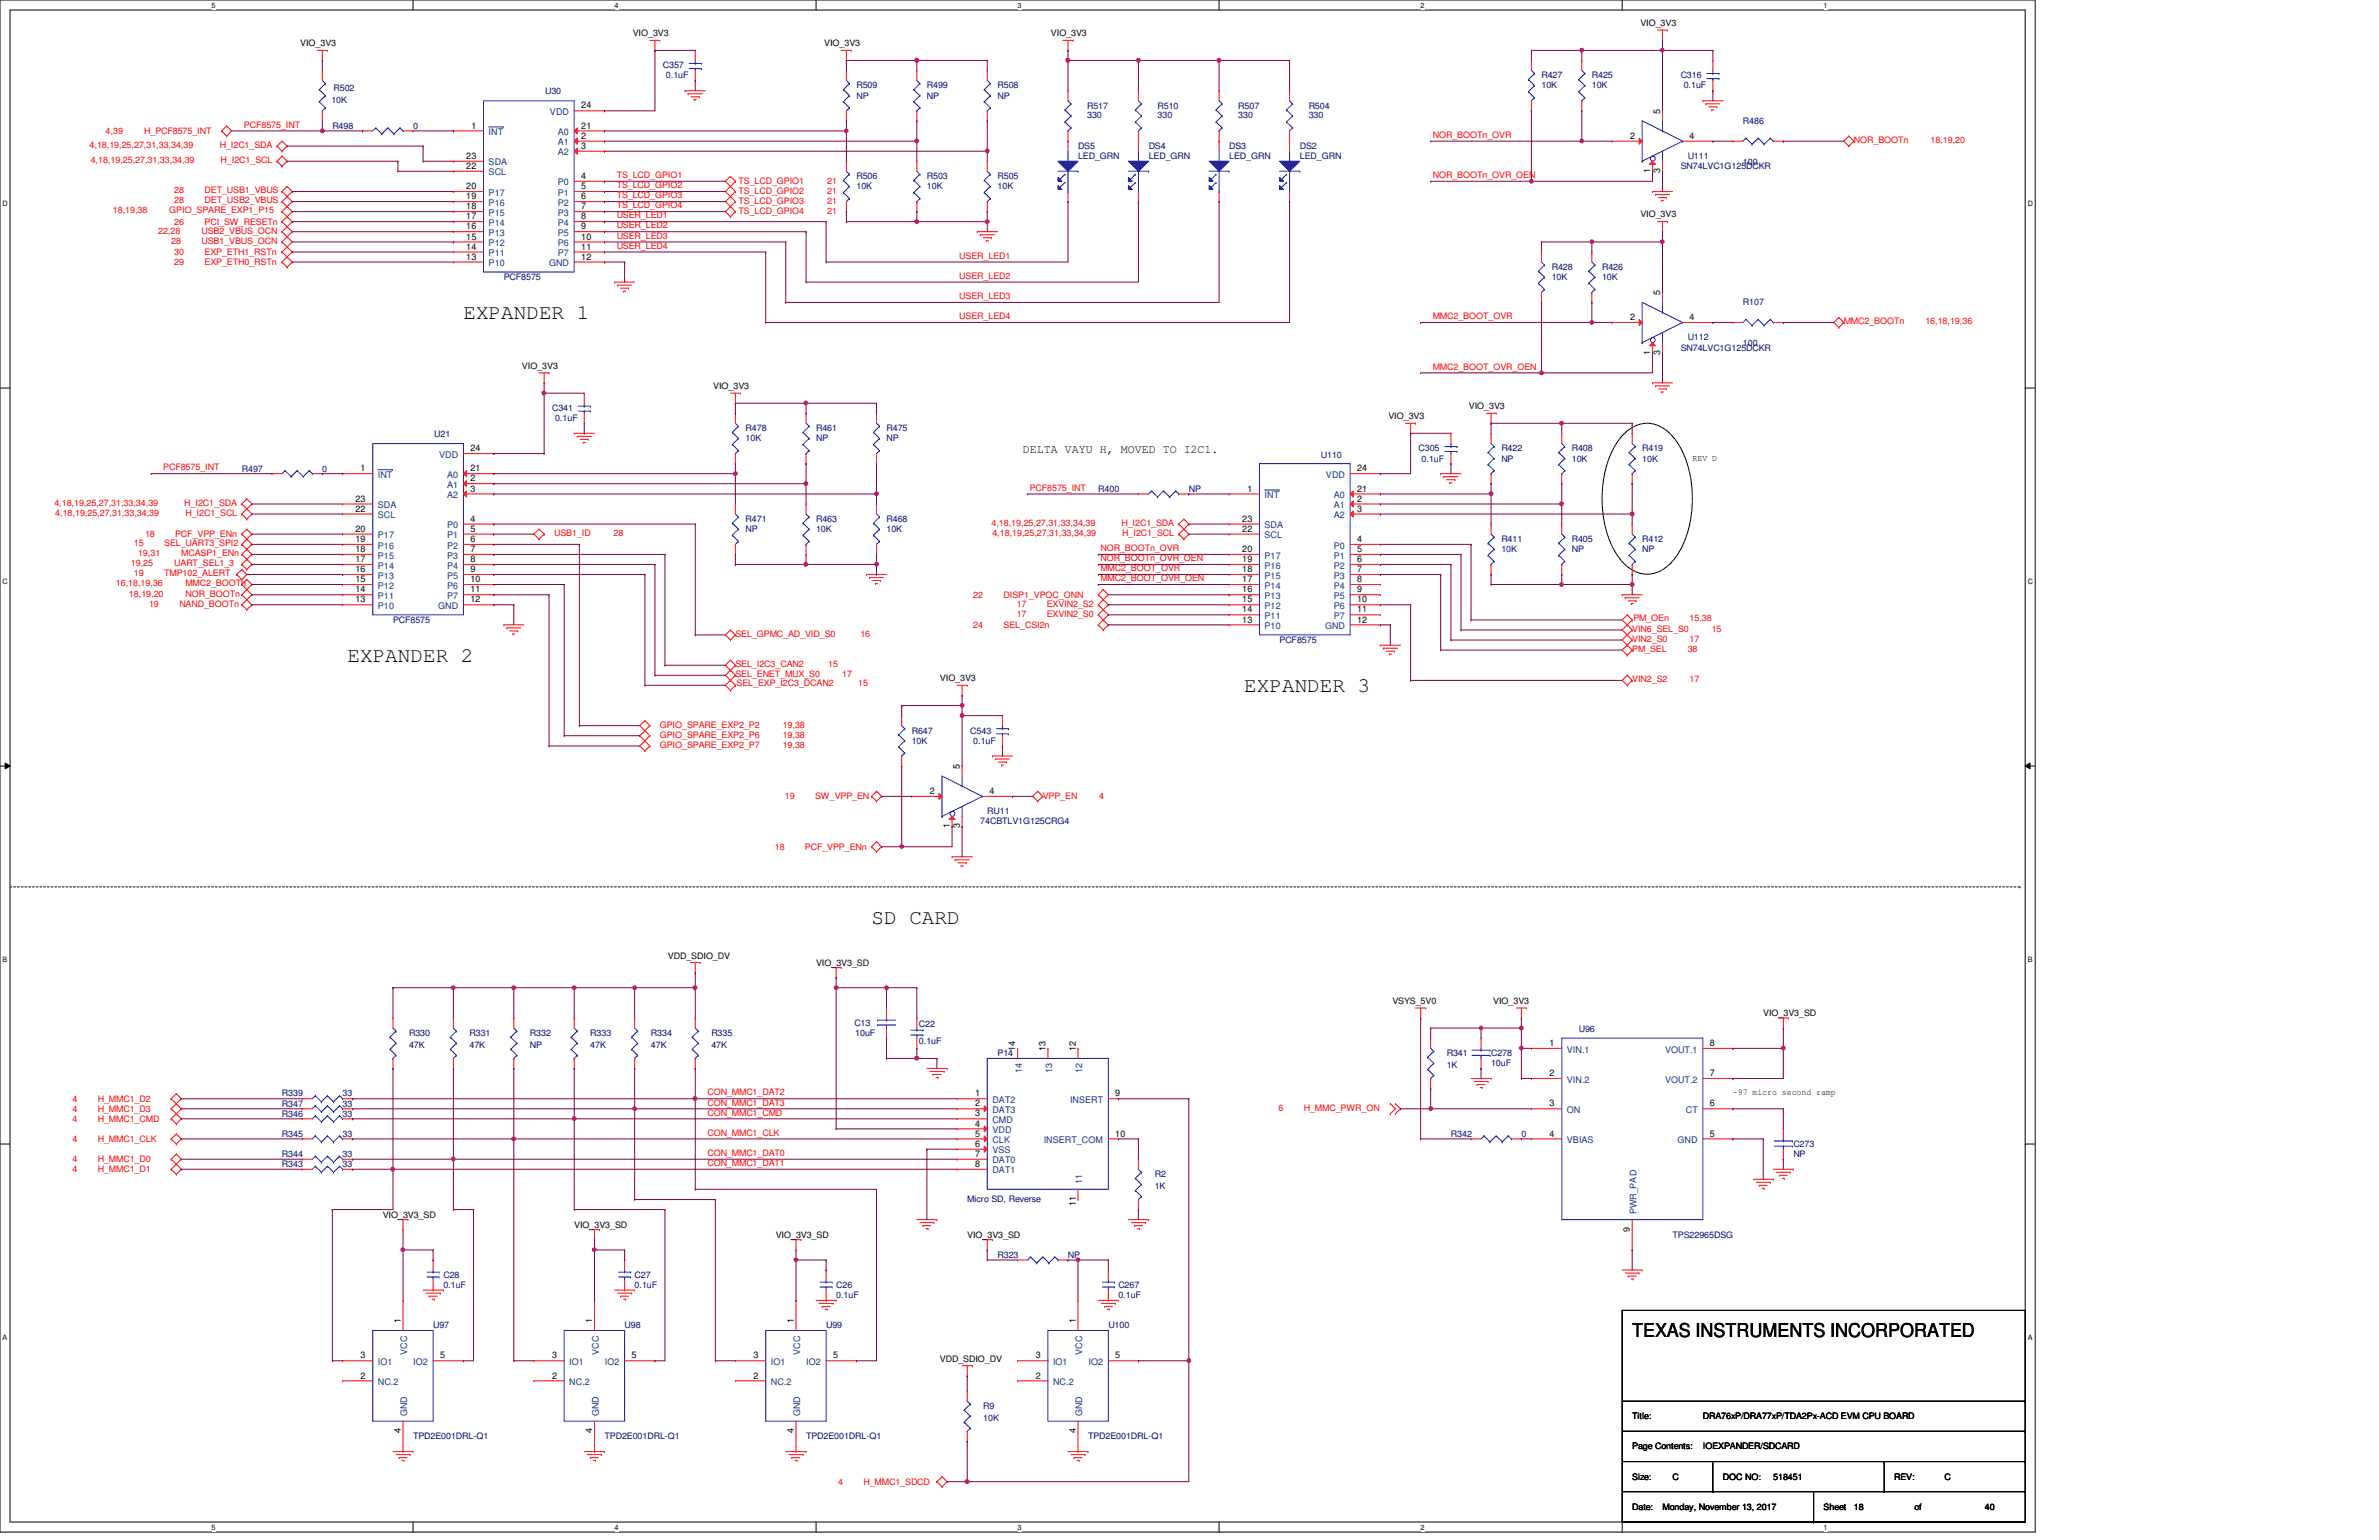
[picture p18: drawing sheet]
<svg xmlns="http://www.w3.org/2000/svg" width="432mm" height="279mm" viewBox="0 0 432 279" stroke-linecap="round" stroke-linejoin="round" font-family="sans-serif">
<defs><g id="words">
<g font-size="3.8">
<text x="84.1" y="58">EXPANDER 1</text>
<text x="63.1" y="120.1">EXPANDER 2</text>
<text x="225.8" y="125.6">EXPANDER 3</text>
<text x="158.2" y="167.7">SD CARD</text>
</g>
<text font-size="3.5" x="296.2" y="242.7">TEXAS INSTRUMENTS INCORPORATED</text>
<text font-size="2.2" x="185.6" y="82.3">DELTA VAYU H, MOVED TO I2C1.</text>
<g font-size="1.7">
<text x="85.6" y="23.3">1</text>
<text x="105.5" y="23.3">21</text>
<text x="105.5" y="19.7">24</text>
<text x="301.3" y="20.7" transform="rotate(-90 301.3 20.7)">5</text>
<text x="84.6" y="28.8">23</text>
<text x="105.5" y="25.2">2</text>
<text x="105.5" y="27">3</text>
<text x="295.9" y="25.2">2</text>
<text x="306.7" y="25.2">4</text>
<text x="84.6" y="30.6">22</text>
<text x="84.6" y="34.3">20</text>
<text x="105.5" y="32.5">4</text>
<text x="105.5" y="34.3">5</text>
<text x="299.5" y="31.4" transform="rotate(-90 299.5 31.4)">1</text>
<text x="301.3" y="31.4" transform="rotate(-90 301.3 31.4)">3</text>
<text x="84.6" y="41.6">16</text>
<text x="84.6" y="39.8">17</text>
<text x="84.6" y="38">18</text>
<text x="84.6" y="36.2">19</text>
<text x="105.5" y="38">7</text>
<text x="105.5" y="36.2">6</text>
<text x="105.5" y="41.6">9</text>
<text x="105.5" y="39.8">8</text>
<text x="84.6" y="47.1">13</text>
<text x="84.6" y="45.3">14</text>
<text x="84.6" y="43.5">15</text>
<text x="105.5" y="47.1">12</text>
<text x="105.5" y="45.3">11</text>
<text x="105.5" y="43.5">10</text>
<text x="301.3" y="53.6" transform="rotate(-90 301.3 53.6)">5</text>
<text x="295.9" y="58.1">2</text>
<text x="306.7" y="58.1">4</text>
<text x="299.5" y="64.3" transform="rotate(-90 299.5 64.3)">1</text>
<text x="301.3" y="64.3" transform="rotate(-90 301.3 64.3)">3</text>
<text x="85.4" y="81.9">24</text>
<text x="65.4" y="85.5">1</text>
<text x="85.4" y="85.5">21</text>
<text x="85.4" y="87.3">2</text>
<text x="85.4" y="89.2">3</text>
<text x="226.4" y="89.2">1</text>
<text x="246.3" y="89.2">21</text>
<text x="246.3" y="85.5">24</text>
<text x="64.5" y="91">23</text>
<text x="64.5" y="92.8">22</text>
<text x="85.4" y="94.7">4</text>
<text x="225.5" y="94.7">23</text>
<text x="246.3" y="91">2</text>
<text x="246.3" y="92.8">3</text>
<text x="64.5" y="102">17</text>
<text x="64.5" y="100.2">18</text>
<text x="64.5" y="98.3">19</text>
<text x="64.5" y="96.5">20</text>
<text x="85.4" y="100.2">7</text>
<text x="85.4" y="98.3">6</text>
<text x="85.4" y="96.5">5</text>
<text x="85.4" y="102">8</text>
<text x="225.5" y="96.5">22</text>
<text x="225.5" y="102">19</text>
<text x="225.5" y="100.2">20</text>
<text x="246.3" y="98.3">4</text>
<text x="246.3" y="102">6</text>
<text x="246.3" y="100.2">5</text>
<text x="64.5" y="107.5">14</text>
<text x="64.5" y="105.6">15</text>
<text x="64.5" y="103.8">16</text>
<text x="85.4" y="107.5">11</text>
<text x="85.4" y="105.6">10</text>
<text x="85.4" y="103.8">9</text>
<text x="225.5" y="107.5">16</text>
<text x="225.5" y="105.6">17</text>
<text x="225.5" y="103.8">18</text>
<text x="246.3" y="103.8">7</text>
<text x="246.3" y="107.5">9</text>
<text x="246.3" y="105.6">8</text>
<text x="64.5" y="109.3">13</text>
<text x="85.4" y="109.3">12</text>
<text x="225.5" y="112.9">13</text>
<text x="225.5" y="111.1">14</text>
<text x="225.5" y="109.3">15</text>
<text x="246.3" y="112.9">12</text>
<text x="246.3" y="111.1">11</text>
<text x="246.3" y="109.3">10</text>
<text x="174.2" y="139.5" transform="rotate(-90 174.2 139.5)">5</text>
<text x="168.8" y="144.1">2</text>
<text x="179.6" y="144.1">4</text>
<text x="172.4" y="150.3" transform="rotate(-90 172.4 150.3)">1</text>
<text x="174.2" y="150.3" transform="rotate(-90 174.2 150.3)">3</text>
<text x="184.3" y="190.8" transform="rotate(-90 184.3 190.8)">14</text>
<text x="189.8" y="190.8" transform="rotate(-90 189.8 190.8)">13</text>
<text x="195.2" y="190.8" transform="rotate(-90 195.2 190.8)">12</text>
<text x="281.3" y="189.8">1</text>
<text x="310.3" y="189.8">8</text>
<text x="281.3" y="195.2">2</text>
<text x="310.3" y="195.2">7</text>
<text x="177" y="200.7">2</text>
<text x="177" y="202.6">3</text>
<text x="177" y="198.9">1</text>
<text x="202.4" y="198.9">9</text>
<text x="281.3" y="200.7">3</text>
<text x="310.3" y="200.7">6</text>
<text x="177" y="204.4">4</text>
<text x="177" y="206.2">5</text>
<text x="177" y="208.1">6</text>
<text x="177" y="209.9">7</text>
<text x="202.4" y="206.2">10</text>
<text x="281.3" y="206.2">4</text>
<text x="310.3" y="206.2">5</text>
<text x="177" y="211.7">8</text>
<text x="195.2" y="218.8" transform="rotate(-90 195.2 218.8)">11</text>
<text x="295.8" y="223.4" transform="rotate(-90 295.8 223.4)">9</text>
<text x="72.7" y="240.1" transform="rotate(-90 72.7 240.1)">1</text>
<text x="107.5" y="240.1" transform="rotate(-90 107.5 240.1)">1</text>
<text x="144.1" y="240.1" transform="rotate(-90 144.1 240.1)">1</text>
<text x="195.2" y="240.1" transform="rotate(-90 195.2 240.1)">1</text>
<text x="65.4" y="246.5">3</text>
<text x="65.4" y="250.1">2</text>
<text x="79.9" y="246.5">5</text>
<text x="100.2" y="246.5">3</text>
<text x="100.2" y="250.1">2</text>
<text x="114.6" y="246.5">5</text>
<text x="136.8" y="246.5">3</text>
<text x="136.8" y="250.1">2</text>
<text x="151.2" y="246.5">5</text>
<text x="188" y="246.5">3</text>
<text x="188" y="250.1">2</text>
<text x="202.4" y="246.5">5</text>
<text x="72.7" y="260" transform="rotate(-90 72.7 260)">4</text>
<text x="107.5" y="260" transform="rotate(-90 107.5 260)">4</text>
<text x="144.1" y="260" transform="rotate(-90 144.1 260)">4</text>
<text x="195.2" y="260" transform="rotate(-90 195.2 260)">4</text>
</g>
<g font-size="1.7" fill="#004080">
<text x="99.8" y="20.9">VDD</text>
<text x="88.7" y="24.5">INT</text>
<text x="101.3" y="24.5">A0</text>
<text x="101.3" y="26.4">A1</text>
<text x="101.3" y="28.2">A2</text>
<text x="88.7" y="30">SDA</text>
<text x="88.7" y="31.8">SCL</text>
<text x="88.7" y="35.5">P17</text>
<text x="101.3" y="33.7">P0</text>
<text x="101.3" y="35.5">P1</text>
<text x="88.7" y="41">P14</text>
<text x="88.7" y="39.2">P15</text>
<text x="88.7" y="37.3">P16</text>
<text x="101.3" y="39.2">P3</text>
<text x="101.3" y="37.3">P2</text>
<text x="101.3" y="41">P4</text>
<text x="88.7" y="46.5">P11</text>
<text x="88.7" y="44.7">P12</text>
<text x="88.7" y="42.8">P13</text>
<text x="101.3" y="46.5">P7</text>
<text x="101.3" y="44.7">P6</text>
<text x="101.3" y="42.8">P5</text>
<text x="88.7" y="48.3">P10</text>
<text x="99.7" y="48.3">GND</text>
<text x="79.7" y="83.1">VDD</text>
<text x="68.6" y="86.7">INT</text>
<text x="81.2" y="86.7">A0</text>
<text x="81.2" y="88.5">A1</text>
<text x="240.7" y="86.7">VDD</text>
<text x="68.6" y="92.2">SDA</text>
<text x="68.6" y="94">SCL</text>
<text x="81.2" y="90.4">A2</text>
<text x="81.2" y="95.8">P0</text>
<text x="229.5" y="95.8">SDA</text>
<text x="229.5" y="90.4">INT</text>
<text x="242.1" y="90.4">A0</text>
<text x="242.1" y="92.2">A1</text>
<text x="242.1" y="94">A2</text>
<text x="68.6" y="101.3">P15</text>
<text x="68.6" y="99.5">P16</text>
<text x="68.6" y="97.7">P17</text>
<text x="81.2" y="101.3">P3</text>
<text x="81.2" y="99.5">P2</text>
<text x="81.2" y="97.7">P1</text>
<text x="229.5" y="97.7">SCL</text>
<text x="229.5" y="101.3">P17</text>
<text x="242.1" y="99.5">P0</text>
<text x="242.1" y="101.3">P1</text>
<text x="68.6" y="106.8">P12</text>
<text x="68.6" y="105">P13</text>
<text x="68.6" y="103.2">P14</text>
<text x="81.2" y="106.8">P6</text>
<text x="81.2" y="105">P5</text>
<text x="81.2" y="103.2">P4</text>
<text x="229.5" y="106.8">P14</text>
<text x="229.5" y="105">P15</text>
<text x="229.5" y="103.2">P16</text>
<text x="242.1" y="105">P3</text>
<text x="242.1" y="103.2">P2</text>
<text x="242.1" y="106.8">P4</text>
<text x="68.6" y="110.5">P10</text>
<text x="68.6" y="108.7">P11</text>
<text x="79.5" y="110.5">GND</text>
<text x="81.2" y="108.7">P7</text>
<text x="229.5" y="112.3">P11</text>
<text x="229.5" y="110.5">P12</text>
<text x="229.5" y="108.7">P13</text>
<text x="242.1" y="112.3">P7</text>
<text x="242.1" y="110.5">P6</text>
<text x="242.1" y="108.7">P5</text>
<text x="229.5" y="114.1">P10</text>
<text x="240.5" y="114.1">GND</text>
<text x="284.4" y="191">VIN.1</text>
<text x="302.2" y="191">VOUT.1</text>
<text x="185.5" y="194.7" transform="rotate(-90 185.5 194.7)">14</text>
<text x="191" y="194.7" transform="rotate(-90 191 194.7)">13</text>
<text x="196.4" y="194.7" transform="rotate(-90 196.4 194.7)">12</text>
<text x="284.4" y="196.4">VIN.2</text>
<text x="302.2" y="196.4">VOUT.2</text>
<text x="180.1" y="201.9">DAT3</text>
<text x="180.1" y="203.8">CMD</text>
<text x="180.1" y="200.1">DAT2</text>
<text x="194.2" y="200.1">INSERT</text>
<text x="284.4" y="201.9">ON</text>
<text x="306" y="201.9">CT</text>
<text x="180.1" y="205.6">VDD</text>
<text x="180.1" y="207.4">CLK</text>
<text x="180.1" y="209.3">VSS</text>
<text x="189.4" y="207.4">INSERT_COM</text>
<text x="284.4" y="207.4">VBIAS</text>
<text x="304.5" y="207.4">GND</text>
<text x="180.1" y="211.1">DAT0</text>
<text x="180.1" y="212.9">DAT1</text>
<text x="196.4" y="214.8" transform="rotate(-90 196.4 214.8)">11</text>
<text x="297" y="220.3" transform="rotate(-90 297 220.3)">PWR_PAD</text>
<text x="73.9" y="245.8" transform="rotate(-90 73.9 245.8)">VCC</text>
<text x="108.7" y="245.8" transform="rotate(-90 108.7 245.8)">VCC</text>
<text x="145.2" y="245.8" transform="rotate(-90 145.2 245.8)">VCC</text>
<text x="196.4" y="245.8" transform="rotate(-90 196.4 245.8)">VCC</text>
<text x="68.6" y="247.6">IO1</text>
<text x="68.6" y="251.3">NC.2</text>
<text x="75" y="247.6">IO2</text>
<text x="103.3" y="247.6">IO1</text>
<text x="103.3" y="251.3">NC.2</text>
<text x="109.8" y="247.6">IO2</text>
<text x="139.9" y="247.6">IO1</text>
<text x="139.9" y="251.3">NC.2</text>
<text x="146.3" y="247.6">IO2</text>
<text x="191.1" y="247.6">IO1</text>
<text x="191.1" y="251.3">NC.2</text>
<text x="197.6" y="247.6">IO2</text>
<text x="73.9" y="256.9" transform="rotate(-90 73.9 256.9)">GND</text>
<text x="108.7" y="256.9" transform="rotate(-90 108.7 256.9)">GND</text>
<text x="145.2" y="256.9" transform="rotate(-90 145.2 256.9)">GND</text>
<text x="196.4" y="256.9" transform="rotate(-90 196.4 256.9)">GND</text>
</g>
<g font-size="1.6">
<text x="297.7" y="4.7">VIO_3V3</text>
<text x="54.5" y="8.4">VIO_3V3</text>
<text x="114.9" y="6.6">VIO_3V3</text>
<text x="149.6" y="8.4">VIO_3V3</text>
<text x="190.8" y="6.6">VIO_3V3</text>
<text x="297.7" y="39.5">VIO_3V3</text>
<text x="94.7" y="66.9">VIO_3V3</text>
<text x="129.5" y="70.6">VIO_3V3</text>
<text x="252" y="76">VIO_3V3</text>
<text x="266.6" y="74.2">VIO_3V3</text>
<text x="307.2" y="83.6">REV D</text>
<text x="170.6" y="123.6">VIO_3V3</text>
<text x="121.2" y="173.9">VDD_SDIO_DV</text>
<text x="148.1" y="175.2">VIO_3V3_SD</text>
<text x="252.7" y="182.1">VSYS_5V0</text>
<text x="271" y="182.1">VIO_3V3</text>
<text x="320" y="184.3">VIO_3V3_SD</text>
<text x="314.5" y="198.8">~97 micro second ramp</text>
<text x="69.5" y="220.9">VIO_3V3_SD</text>
<text x="104.2" y="222.7">VIO_3V3_SD</text>
<text x="140.8" y="224.5">VIO_3V3_SD</text>
<text x="175.6" y="224.5">VIO_3V3_SD</text>
<text x="170.6" y="247.1">VDD_SDIO_DV</text>
<text x="296.2" y="257.5">Title:</text>
<text x="309.1" y="257.5">DRA76xP/DRA77xP/TDA2Px-ACD EVM CPU BOARD</text>
<text x="296.2" y="262.9">Page Contents:</text>
<text x="309.1" y="262.9">IOEXPANDER/SDCARD</text>
<text x="296.2" y="268.4">Size:</text>
<text x="303.6" y="268.4">C</text>
<text x="312.7" y="268.4">DOC NO:</text>
<text x="321.9" y="268.4">518451</text>
<text x="343.8" y="268.4">REV:</text>
<text x="352.9" y="268.4">C</text>
<text x="296.2" y="273.9">Date:</text>
<text x="301.8" y="273.9">Monday, November 13, 2017</text>
<text x="331" y="273.9">Sheet</text>
<text x="336.5" y="273.9">18</text>
<text x="347.5" y="273.9">of</text>
<text x="360.3" y="273.9">40</text>
</g>
<g font-size="1.6" fill="#000080">
<text x="60.5" y="16.4">R502</text>
<text x="98.9" y="17.1">U30</text>
<text x="120.3" y="12.4">C357</text>
<text x="120.9" y="14.2">0.1uF</text>
<text x="155.4" y="16">R509</text>
<text x="155.4" y="17.9">NP</text>
<text x="168.2" y="16">R499</text>
<text x="168.2" y="17.9">NP</text>
<text x="181.1" y="16">R508</text>
<text x="181.1" y="17.9">NP</text>
<text x="279.8" y="14.2">R427</text>
<text x="279.8" y="16">10K</text>
<text x="288.9" y="14.2">R425</text>
<text x="288.9" y="16">10K</text>
<text x="305.1" y="14.2">C316</text>
<text x="305.6" y="16">0.1uF</text>
<text x="60.2" y="18.6">10K</text>
<text x="60.3" y="23.4">R498</text>
<text x="75" y="23.4">0</text>
<text x="197.3" y="19.7">R517</text>
<text x="197.3" y="21.4">330</text>
<text x="210.1" y="19.7">R510</text>
<text x="210.1" y="21.4">330</text>
<text x="224.7" y="19.7">R507</text>
<text x="224.7" y="21.4">330</text>
<text x="237.5" y="19.7">R504</text>
<text x="237.5" y="21.4">330</text>
<text x="316.4" y="22.5">R486</text>
<text x="195.7" y="27.1">DS5</text>
<text x="195.7" y="28.9">LED_GRN</text>
<text x="208.5" y="27.1">DS4</text>
<text x="208.5" y="28.9">LED_GRN</text>
<text x="223.1" y="27.1">DS3</text>
<text x="223.1" y="28.9">LED_GRN</text>
<text x="235.9" y="27.1">DS2</text>
<text x="235.9" y="28.9">LED_GRN</text>
<text x="306.3" y="28.9">U111</text>
<text x="316.4" y="30">100</text>
<text x="155.4" y="32.5">R506</text>
<text x="155.4" y="34.3">10K</text>
<text x="168.2" y="32.5">R503</text>
<text x="168.2" y="34.3">10K</text>
<text x="181.1" y="32.5">R505</text>
<text x="181.1" y="34.3">10K</text>
<text x="305.1" y="30.7">SN74LVC1G125DCKR</text>
<text x="91.4" y="50.8">PCF8575</text>
<text x="281.6" y="49">R428</text>
<text x="281.6" y="50.8">10K</text>
<text x="290.8" y="49">R426</text>
<text x="290.8" y="50.8">10K</text>
<text x="316.4" y="55.4">R107</text>
<text x="305.1" y="63.6">SN74LVC1G125DCKR</text>
<text x="306.3" y="61.8">U112</text>
<text x="316.4" y="62.9">100</text>
<text x="100.2" y="74.6">C341</text>
<text x="100.8" y="76.4">0.1uF</text>
<text x="78.8" y="79.3">U21</text>
<text x="135.3" y="78.2">R478</text>
<text x="135.3" y="80.1">10K</text>
<text x="148.1" y="78.2">R461</text>
<text x="148.1" y="80.1">NP</text>
<text x="160.9" y="78.2">R475</text>
<text x="160.9" y="80.1">NP</text>
<text x="239.7" y="83">U110</text>
<text x="257.5" y="81.9">C305</text>
<text x="258" y="83.7">0.1uF</text>
<text x="272.5" y="81.9">R422</text>
<text x="272.5" y="83.7">NP</text>
<text x="285.3" y="81.9">R408</text>
<text x="285.3" y="83.7">10K</text>
<text x="298.1" y="81.9">R419</text>
<text x="298.1" y="83.7">10K</text>
<text x="43.9" y="85.6">R497</text>
<text x="58.5" y="85.6">0</text>
<text x="199.3" y="89.2">R400</text>
<text x="215.8" y="89.2">NP</text>
<text x="135.3" y="94.7">R471</text>
<text x="148.1" y="94.7">R463</text>
<text x="160.9" y="94.7">R468</text>
<text x="135.3" y="96.5">NP</text>
<text x="148.1" y="96.5">10K</text>
<text x="160.9" y="96.5">10K</text>
<text x="272.5" y="98.3">R411</text>
<text x="272.5" y="100.2">10K</text>
<text x="285.3" y="98.3">R405</text>
<text x="285.3" y="100.2">NP</text>
<text x="298.1" y="98.3">R412</text>
<text x="298.1" y="100.2">NP</text>
<text x="71.3" y="113">PCF8575</text>
<text x="232.2" y="116.6">PCF8575</text>
<text x="165.5" y="133.1">R647</text>
<text x="165.5" y="134.9">10K</text>
<text x="176.1" y="133.1">C543</text>
<text x="176.7" y="134.9">0.1uF</text>
<text x="177.9" y="149.6">74CBTLV1G125CRG4</text>
<text x="179.2" y="147.7">RU11</text>
<text x="74.3" y="188">R330</text>
<text x="74.3" y="190.2">47K</text>
<text x="85.2" y="188">R331</text>
<text x="85.2" y="190.2">47K</text>
<text x="96.2" y="188">R332</text>
<text x="96.2" y="190.2">NP</text>
<text x="107.1" y="188">R333</text>
<text x="107.1" y="190.2">47K</text>
<text x="118.2" y="188">R334</text>
<text x="118.2" y="190.2">47K</text>
<text x="129.1" y="188">R335</text>
<text x="129.1" y="190.2">47K</text>
<text x="155.1" y="186.1">C13</text>
<text x="155.2" y="188">10uF</text>
<text x="166.8" y="186.3">C22</text>
<text x="166.8" y="189.4">0.1uF</text>
<text x="181.1" y="191.6">P14</text>
<text x="262.6" y="191.6">R341</text>
<text x="270.6" y="191.6">C278</text>
<text x="286.6" y="187.2">U96</text>
<text x="262.6" y="193.8">1K</text>
<text x="270.6" y="193.5">10uF</text>
<text x="51.2" y="200.8">R347</text>
<text x="51.2" y="198.9">R339</text>
<text x="51.2" y="202.6">R346</text>
<text x="62.2" y="200.8">33</text>
<text x="62.2" y="198.9">33</text>
<text x="62.2" y="202.6">33</text>
<text x="51.2" y="209.9">R344</text>
<text x="51.2" y="206.2">R345</text>
<text x="62.2" y="209.9">33</text>
<text x="62.2" y="206.2">33</text>
<text x="263.4" y="206.2">R342</text>
<text x="276.1" y="206.2">0</text>
<text x="325.5" y="208.1">C273</text>
<text x="325.5" y="209.9">NP</text>
<text x="51.2" y="211.8">R343</text>
<text x="62.2" y="211.8">33</text>
<text x="209.6" y="213.6">R2</text>
<text x="209.6" y="215.8">1K</text>
<text x="175.6" y="218.1">Micro SD, Reverse</text>
<text x="303.6" y="224.5">TPS22965DSG</text>
<text x="80.5" y="231.9">C28</text>
<text x="80.5" y="233.7">0.1uF</text>
<text x="115.2" y="231.9">C27</text>
<text x="115.2" y="233.7">0.1uF</text>
<text x="151.8" y="233.7">C26</text>
<text x="181.1" y="228.2">R323</text>
<text x="193.8" y="228.2">NP</text>
<text x="203" y="233.7">C267</text>
<text x="151.8" y="235.5">0.1uF</text>
<text x="203" y="235.5">0.1uF</text>
<text x="78.6" y="241">U97</text>
<text x="113.4" y="241">U98</text>
<text x="149.9" y="241">U99</text>
<text x="201.2" y="241">U100</text>
<text x="178.5" y="255.7">R9</text>
<text x="178.5" y="257.8">10K</text>
<text x="75" y="261.1">TPD2E001DRL-Q1</text>
<text x="109.7" y="261.1">TPD2E001DRL-Q1</text>
<text x="146.3" y="261.1">TPD2E001DRL-Q1</text>
<text x="197.5" y="261.1">TPD2E001DRL-Q1</text>
</g>
<g font-size="1.6" fill="#f00">
<text x="44.3" y="23.2">PCF8575_INT</text>
<text x="16.3" y="26.8">4,18,19,25,27,31,33,34,39</text>
<text x="16.5" y="29.6">4,18,19,25,27,31,33,34,39</text>
<text x="19.2" y="24.3">4,39</text>
<text x="26.2" y="24.3">H_PCF8575_INT</text>
<text x="39.9" y="26.8">H_I2C1_SDA</text>
<text x="40" y="29.6">H_I2C1_SCL</text>
<text x="260.1" y="25">NOR_BOOTn_OVR</text>
<text x="336.5" y="26">NOR_BOOTn</text>
<text x="350.4" y="26">18,19,20</text>
<text x="31.6" y="35.1">28</text>
<text x="37.1" y="35.1">DET_USB1_VBUS</text>
<text x="111.9" y="32.3">TS_LCD_GPIO1</text>
<text x="111.9" y="34.2">TS_LCD_GPIO2</text>
<text x="111.9" y="36">TS_LCD_GPIO3</text>
<text x="134" y="33.4">TS_LCD_GPIO1</text>
<text x="134" y="35.3">TS_LCD_GPIO2</text>
<text x="150.2" y="33.4">21</text>
<text x="150.2" y="35.3">21</text>
<text x="260.1" y="32.3">NOR_BOOTn_OVR_OEN</text>
<text x="20.5" y="38.7">18,19,38</text>
<text x="30.7" y="38.7">GPIO_SPARE_EXP1_P15</text>
<text x="31.6" y="40.8">26</text>
<text x="31.6" y="36.9">28</text>
<text x="37.1" y="40.8">PCI_SW_RESETn</text>
<text x="37.1" y="36.9">DET_USB2_VBUS</text>
<text x="111.9" y="37.8">TS_LCD_GPIO4</text>
<text x="111.9" y="39.6">USER_LED1</text>
<text x="111.9" y="41.4">USER_LED2</text>
<text x="134" y="37.1">TS_LCD_GPIO3</text>
<text x="134" y="38.9">TS_LCD_GPIO4</text>
<text x="150.2" y="37.1">21</text>
<text x="150.2" y="38.9">21</text>
<text x="28.7" y="42.4">22,28</text>
<text x="31.1" y="44.2">28</text>
<text x="31.6" y="46.2">30</text>
<text x="36.6" y="42.4">USB2_VBUS_OCN</text>
<text x="36.6" y="44.2">USB1_VBUS_OCN</text>
<text x="37.1" y="46.2">EXP_ETH1_RSTn</text>
<text x="111.9" y="43.3">USER_LED3</text>
<text x="111.9" y="45.1">USER_LED4</text>
<text x="174.1" y="46.9">USER_LED1</text>
<text x="31.6" y="48">29</text>
<text x="37.1" y="48">EXP_ETH0_RSTn</text>
<text x="174.1" y="50.6">USER_LED2</text>
<text x="174.1" y="54.3">USER_LED3</text>
<text x="174.1" y="57.9">USER_LED4</text>
<text x="260.1" y="57.9">MMC2_BOOT_OVR</text>
<text x="334.6" y="58.8">MMC2_BOOTn</text>
<text x="349.5" y="58.8">16,18,19,36</text>
<text x="260.1" y="67.1">MMC2_BOOT_OVR_OEN</text>
<text x="29.6" y="85.3">PCF8575_INT</text>
<text x="186.9" y="89">PCF8575_INT</text>
<text x="9.9" y="91.8">4,18,19,25,27,31,33,34,39</text>
<text x="10" y="93.6">4,18,19,25,27,31,33,34,39</text>
<text x="33.4" y="91.8">H_I2C1_SDA</text>
<text x="33.7" y="93.6">H_I2C1_SCL</text>
<text x="180" y="95.4">4,18,19,25,27,31,33,34,39</text>
<text x="203.5" y="95.4">H_I2C1_SDA</text>
<text x="24.3" y="99.1">15</text>
<text x="25.1" y="100.9">19,31</text>
<text x="26.3" y="97.5">18</text>
<text x="29.8" y="99.1">SEL_UART3_SPI2</text>
<text x="31.8" y="97.5">PCF_VPP_ENn</text>
<text x="32.9" y="100.9">MCASP1_ENn</text>
<text x="100.6" y="97.2">USB1_ID</text>
<text x="111.4" y="97.2">28</text>
<text x="180.1" y="97.2">4,18,19,25,27,31,33,34,39</text>
<text x="199.7" y="100">NOR_BOOTn_OVR</text>
<text x="199.7" y="101.8">NOR_BOOTn_OVR_OEN</text>
<text x="203.7" y="97.2">H_I2C1_SCL</text>
<text x="21" y="106.4">16,18,19,36</text>
<text x="23.7" y="102.7">19,25</text>
<text x="24.3" y="104.6">19</text>
<text x="29.8" y="104.6">TMP102_ALERT</text>
<text x="31.6" y="102.7">UART_SEL1_3</text>
<text x="33.7" y="106.4">MMC2_BOOTn</text>
<text x="199.7" y="103.6">MMC2_BOOT_OVR</text>
<text x="199.7" y="105.5">MMC2_BOOT_OVR_OEN</text>
<text x="23.4" y="108.2">18,19,20</text>
<text x="27.1" y="110.1">19</text>
<text x="32.6" y="110.1">NAND_BOOTn</text>
<text x="33.7" y="108.2">NOR_BOOTn</text>
<text x="176.7" y="108.4">22</text>
<text x="176.7" y="113.9">24</text>
<text x="182.2" y="108.4">DISP1_VPOC_ONN</text>
<text x="182.2" y="113.9">SEL_CSI2n</text>
<text x="184.5" y="111.9">17</text>
<text x="184.5" y="110.1">17</text>
<text x="190" y="111.9">EXVIN2_S0</text>
<text x="190" y="110.1">EXVIN2_S2</text>
<text x="296.5" y="112.6">PM_OEn</text>
<text x="306.7" y="112.6">15,38</text>
<text x="133.5" y="115.5">SEL_GPMC_AD_VID_S0</text>
<text x="156.2" y="115.5">16</text>
<text x="296.2" y="114.6">VIN6_SEL_S0</text>
<text x="296.2" y="116.5">VIN2_S0</text>
<text x="296.2" y="118.3">PM_SEL</text>
<text x="306.3" y="118.3">38</text>
<text x="306.7" y="116.5">17</text>
<text x="310.7" y="114.6">15</text>
<text x="133.5" y="121">SEL_I2C3_CAN2</text>
<text x="133.5" y="122.9">SEL_ENET_MUX_S0</text>
<text x="133.7" y="124.5">SEL_EXP_I2C3_DCAN2</text>
<text x="150.3" y="121">15</text>
<text x="152.9" y="122.9">17</text>
<text x="155.8" y="124.5">15</text>
<text x="296.2" y="123.8">VIN2_S2</text>
<text x="306.7" y="123.8">17</text>
<text x="119.8" y="132">GPIO_SPARE_EXP2_P2</text>
<text x="142.1" y="132">19,38</text>
<text x="119.8" y="133.8">GPIO_SPARE_EXP2_P6</text>
<text x="119.8" y="135.7">GPIO_SPARE_EXP2_P7</text>
<text x="142.1" y="133.8">19,38</text>
<text x="142.1" y="135.7">19,38</text>
<text x="142.5" y="145">19</text>
<text x="148" y="145">SW_VPP_EN</text>
<text x="189.3" y="145">VPP_EN</text>
<text x="199.5" y="145">4</text>
<text x="140.6" y="154.1">18</text>
<text x="146.1" y="154.1">PCF_VPP_ENn</text>
<text x="13.2" y="203.5">4</text>
<text x="13.2" y="199.9">4</text>
<text x="13.2" y="201.7">4</text>
<text x="17.7" y="203.5">H_MMC1_CMD</text>
<text x="17.7" y="199.9">H_MMC1_D2</text>
<text x="17.7" y="201.7">H_MMC1_D3</text>
<text x="128.4" y="198.8">CON_MMC1_DAT2</text>
<text x="128.4" y="200.6">CON_MMC1_DAT3</text>
<text x="128.4" y="202.4">CON_MMC1_CMD</text>
<text x="232.1" y="201.5">6</text>
<text x="236.6" y="201.5">H_MMC_PWR_ON</text>
<text x="13.2" y="207.2">4</text>
<text x="17.7" y="207.2">H_MMC1_CLK</text>
<text x="128.4" y="206">CON_MMC1_CLK</text>
<text x="128.4" y="209.7">CON_MMC1_DAT0</text>
<text x="13.2" y="210.8">4</text>
<text x="13.2" y="212.6">4</text>
<text x="17.7" y="210.8">H_MMC1_D0</text>
<text x="17.7" y="212.6">H_MMC1_D1</text>
<text x="128.4" y="211.5">CON_MMC1_DAT1</text>
<text x="152.1" y="269.4">4</text>
<text x="156.7" y="269.4">H_MMC1_SDCD</text>
</g>
<g font-size="1.3">
<text x="38.4" y="1.4">5</text>
<text x="111.5" y="1.4">4</text>
<text x="184.7" y="1.4">3</text>
<text x="257.9" y="1.4">2</text>
<text x="331" y="1.4">1</text>
<text x=".5" y="37.3">D</text>
<text x="368" y="37.3">D</text>
<text x=".5" y="105.9">C</text>
<text x="368" y="105.9">C</text>
<text x=".5" y="174.5">B</text>
<text x="368" y="174.5">B</text>
<text x=".5" y="243">A</text>
<text x="368" y="243">A</text>
<text x="38.4" y="277.5">5</text>
<text x="111.5" y="277.5">4</text>
<text x="184.7" y="277.5">3</text>
<text x="257.9" y="277.5">2</text>
<text x="331" y="277.5">1</text>
</g>
</g></defs>
<path d="M0 0h369.4v278h-369.4zM1.8 1.8h365.8v274.3h-365.8z" fill="none" stroke="#000" stroke-width=".18"/>
<g fill="#fff">
<path d="M38.4 .2h.7v1.5h-.7z"/>
<path d="M38.4 276.4h.7v1.4h-.7z"/>
</g>
<path d="M75 0v1.8M75 276.1v1.9" fill="none" stroke="#000" stroke-width=".18"/>
<g fill="#fff">
<path d="M111.5 .2h.8v1.5h-.8z"/>
<path d="M111.5 276.4h.8v1.4h-.8z"/>
</g>
<path d="M148.1 0v1.8M148.1 276.1v1.9" fill="none" stroke="#000" stroke-width=".18"/>
<g fill="#fff">
<path d="M184.7 .2h.7v1.5h-.7z"/>
<path d="M184.7 276.4h.7v1.4h-.7z"/>
</g>
<path d="M221.3 0v1.8M221.3 276.1v1.9" fill="none" stroke="#000" stroke-width=".18"/>
<g fill="#fff">
<path d="M257.9 .2h.7v1.5h-.7z"/>
<path d="M257.9 276.4h.7v1.4h-.7z"/>
</g>
<path d="M294.4 0v1.8M294.4 276.1v1.9" fill="none" stroke="#000" stroke-width=".18"/>
<g fill="#fff">
<path d="M331 .2h.7v1.5h-.7z"/>
<path d="M331 276.4h.7v1.4h-.7z"/>
<path d="M.5 36.1h.9v1.5h-.9z"/>
<path d="M368 36.1h1v1.5h-1z"/>
<path d="M.5 104.7h.9v1.5h-.9z"/>
<path d="M368 104.7h1v1.5h-1z"/>
</g>
<path d="M0 70.4h1.8M367.6 70.4h1.8" fill="none" stroke="#000" stroke-width=".18"/>
<g fill="#fff">
<path d="M.5 173.3h.8v1.5h-.8z"/>
<path d="M368 173.3h.9v1.5h-.9z"/>
</g>
<path d="M0 139h1.8M.9 138.4l.9 .6-.9 .5zM367.6 139l.9-.6v1.1zM367.6 139h1.8" fill="none" stroke="#000" stroke-width=".18"/>
<path d="M.9 138.4l.9 .6-.9 .5zM367.6 139l.9-.6v1.1z" fill="#000"/>
<g fill="#fff">
<path d="M.5 241.9h.8v1.4h-.8z"/>
<path d="M368 241.9h.9v1.4h-.9z"/>
</g>
<g fill="none" stroke="#000" stroke-width=".18">
<path d="M294.6 78.9a5.6 5.6 0 0 1 8.8 0 17.9 17.9 0 0 1 3.7 13.2 16.5 16.5 0 0 1-3.7 9.9 5.6 5.6 0 0 1-8.8 0 17 17 0 0 1-3.8-11.5 17.5 17.5 0 0 1 3.8-11.6zM0 207.6h1.8M367.6 207.6h1.8M294.4 237.7h73.2v38.4h-73.2zM294.4 259.7h73.2M294.4 254.2h73.2M367.6 259.7h.1M367.6 254.2h.1M294.4 270.6h73.2M294.4 265.2h73.2M310.9 270.6h.1M310.9 265.2v5.4"/>
<path d="M329.2 276.1h.1M329.2 270.6v5.5M342 270.6h.1M342 265.2v5.4M367.6 270.6h.1M367.6 265.2h.1"/>
</g>
<path d="M1.8 160.9h364.8M366.6 160.9h.1" fill="none" stroke="#000" stroke-width=".18" stroke-dasharray=".3 .3"/>
<g fill="none" stroke="#f00" stroke-width=".18">
<path d="M57.6 9.1h1.8M58.5 11h.1M58.5 9.1v1.9M59.4 9.1h.1M117.9 7.3h1.9M118.9 9.1h.1M118.9 7.3v1.8M119.8 7.3h.1M124.3 16.5h.1M124.3 16.5h3.7M124.9 17h.1M124.9 17h2.6"/>
<path d="M125.4 17.6h1.5M126 18.1h.1M126 18.1h.4M126.9 17.6h.1M152.7 9.1h1.8M153.6 11h.1M153.6 9.1v1.9M154.5 9.1h.1M192.9 7.3h1.9M193.8 9.1h.1M193.8 7.3v1.8M194.8 7.3h.1"/>
<path d="M300.8 5.5h1.8M301.8 7.3h.1M301.8 5.5v1.8M302.6 5.5h.1M309.1 18.3h.1M309.1 18.3h3.6M309.6 18.8h.1M309.6 18.8h2.6M310.2 19.4h1.4M310.7 19.9h.1M310.7 19.9h.4M311.6 19.4h.1"/>
<path d="M40.2 23.7h.1M40.2 23.7l.9 1M41.1 22.9h.1M41.1 24.7h.1M41.1 22.9l.9 .8-.9 1M41.1 22.9l-.9 .8M50.3 26.5h.1M50.3 29.3h.1M50.3 26.5l.9 .9M50.3 29.3l.9 .9M51.2 25.6h.1M51.2 27.4h.1"/>
<path d="M51.2 28.3h.1M51.2 30.2h.1M51.2 36.6h.1M51.2 34.8h.1M51.2 38.4h.1M51.2 25.6l.9 .9-.9 .9M51.2 25.6l-.9 .9M51.2 28.3l.9 1-.9 .9M51.2 28.3l-.9 1M51.2 36.6l.9 .9M51.2 34.8l.9 .8M51.2 38.4l.9 .9"/>
<path d="M52.1 39.3h.1M52.1 37.5h.1M52.1 35.6h.1M52.1 33.8h.1M52.1 35.6l.9 1-.9 .9M52.1 39.3l.9 .9-.9 .9M52.1 39.3l-.9 .9M52.1 35.6l-.9 1M52.1 33.8l.9 1-.9 .8M52.1 33.8l-.9 1M52.1 37.5l.9 .9-.9 .9M52.1 37.5l-.9 .9"/>
<path d="M132.6 32h.1M132.6 33.8h.1M132.6 35.6h.1M132.6 37.5h.1M132.6 39.3h.1M132.6 32l-.9 .9 .9 .9M132.6 32l.9 .9M132.6 33.8l-.9 1 .9 .8M132.6 33.8l.9 1M132.6 35.6l.9 1M132.6 37.5l.9 .9M133.5 32.9h.1"/>
<path d="M133.5 34.8h.1M133.5 36.6h.1M133.5 38.4h.1M133.5 32.9l-.9 .9M133.5 34.8l-1.8 1.8 .9 .9M133.5 36.6l-1.8 1.8 .9 .9M133.5 38.4l-.9 .9M299.9 34.8h.1M299.9 34.8h3.7M300.5 35.3h.1M300.5 35.3h2.5M301 35.9h1.5"/>
<path d="M301.5 36.4h.1M301.5 36.4h.4M302.5 35.9h.1M335.6 24.7h.1M335.6 26.5h.1M335.6 24.7l-1 .9 1 .9M335.6 24.7l.9 .9M336.5 25.6h.1M336.5 25.6l-.9 .9M51.2 40.2h.1M51.2 42h.1M51.2 43.9h.1"/>
<path d="M51.2 45.7h.1M51.2 47.5h.1M51.2 40.2l.9 .9M51.2 42l1.8 1.9-.9 .9M51.2 43.9l.9 .9M51.2 45.7l.9 .9M51.2 47.5l.9 1M52.1 41.1h.1M52.1 43h.1M52.1 44.8h.1M52.1 46.6h.1M52.1 48.5h.1"/>
<path d="M52.1 41.1l.9 .9-1.8 1.9M52.1 41.1l-.9 .9M52.1 44.8l.9 .9-.9 .9M52.1 44.8l-.9 .9M52.1 46.6l.9 .9-.9 1M52.1 46.6l-.9 .9M111.5 51.2h.1M111.5 51.2h3.7M112.1 51.7h.1M112.1 51.7h2.5M112.6 52.3h1.5M113.2 52.8h.1"/>
<path d="M113.2 52.8h.4M114.1 52.3h.1M177.4 42h.1M177.4 42h3.7M177.9 42.6h.1M177.9 42.6h2.6M178.5 43.1h1.5M179 43.7h.1M179 43.7h.4M180 43.1h.1M300.8 40.2h1.8M301.8 42h.1"/>
<path d="M301.8 40.2v1.8M302.6 40.2h.1M333.8 57.6h.1M333.8 59.4h.1M333.8 57.6l-1 .9 1 .9M333.8 57.6l.8 .9M334.6 58.5h.1M334.6 58.5l-.8 .9M97.8 67.6h1.9M98.8 69.5h.1M98.8 67.6v1.9M99.7 67.6h.1"/>
<path d="M104.2 78.6h.1M104.2 78.6h3.7M104.8 79.2h.1M104.8 79.2h2.6M105.3 79.7h1.5M106 76.8h.1M106 71.3h.1M106 71.3v1.9M106 75v1.8M106.8 79.7h.1M132.6 71.3h1.8M133.5 73.2h.1"/>
<path d="M133.5 71.3v1.9M134.4 71.3h.1M255.1 76.8h1.8M256 78.6h.1M256 76.8v1.8M256.9 76.8h.1M269.7 75h1.9M270.6 76.8h.1M270.6 75v1.8M271.6 75h.1M299.9 69.5h.1M299.9 69.5h3.7"/>
<path d="M300.5 70h.1M300.5 70h2.5M301 70.6h1.5M301.5 71.1h.1M301.5 71.1h.4M302.5 70.6h.1M43.9 91.4h.1M43.9 93.3h.1M43.9 98.8h.1M43.9 96.9h.1M43.9 91.4l1.8 1.9-.9 .9M43.9 93.3l.9 .9"/>
<path d="M43.9 98.8l1.8 1.8-.9 .9M43.9 96.9l.9 .9M44.8 90.5h.1M44.8 92.3h.1M44.8 94.2h.1M44.8 97.8h.1M44.8 99.7h.1M44.8 96h.1M44.8 90.5l.9 .9-.9 .9M44.8 90.5l-.9 .9M44.8 92.3l-.9 1M44.8 97.8l.9 1-.9 .9"/>
<path d="M44.8 97.8l-.9 1M44.8 99.7l-.9 .9M44.8 96l.9 .9-.9 .9M44.8 96l-.9 .9M97.8 97.8h.1M97.8 96h.1M97.8 96l-.9 .9 .9 .9M97.8 96l1 .9M98.8 96.9h.1M98.8 96.9l-1 .9M105.9 80.3h.1M105.9 80.3h.4"/>
<path d="M214 95.1h.1M214 96.9h.1M214 95.1l1.8 1.8-.9 .9M214 96.9l.9 .9M214.9 94.2h.1M214.9 96h.1M214.9 97.8h.1M214.9 94.2l.9 .9-.9 .9M214.9 94.2l-.9 .9M214.9 96l-.9 .9M261.5 85.9h.1M261.5 85.9h3.7"/>
<path d="M262 86.5h.1M262 86.5h2.6M262.6 87h1.5M263.1 87.6h.1M263.1 87.6h.4M264.1 87h.1M43 104.2h.1M43 104.2l.9 1M43.9 100.6h.1M43.9 102.4h.1M43.9 106h.1M43.9 107.9h.1"/>
<path d="M43.9 109.7h.1M43.9 103.3h.1M43.9 105.2h.1M43.9 100.6l.9 .9M43.9 102.4l.9 .9M43.9 106l.9 1M43.9 107.9l1.8 1.8-.9 .9M43.9 109.7l.9 .9M43.9 103.3l.9 .9-.9 1M43.9 103.3l-.9 .9M44.8 101.5h.1M44.8 103.3h.1"/>
<path d="M44.8 105.2h.1M44.8 107h.1M44.8 108.8h.1M44.8 110.6h.1M44.8 101.5l.9 .9-.9 .9M44.8 101.5l-.9 .9M44.8 105.2l.9 .8-.9 1M44.8 105.2l-.9 .8M44.8 107l.9 .9-.9 .9M44.8 107l-.9 .9M44.8 108.8l-.9 .9M91.4 113.4h.1"/>
<path d="M91.4 113.4h3.7M92 113.9h.1M92 113.9h2.5M92.5 114.5h1.5M93.1 115h.1M93.1 115h.3M94 114.5h.1M132.6 114.3h.1M132.6 116.1h.1M132.6 119.8h.1M132.6 114.3l-.9 .9 .9 .9M132.6 114.3l.9 .9"/>
<path d="M132.6 119.8l-.9 .9 1.8 1.8M132.6 119.8l.9 .9M133.5 115.2h.1M133.5 115.2l-.9 .9M157.3 104.2h.1M157.3 104.2h3.6M157.8 104.8h.1M157.8 104.8h2.6M158.4 105.3h1.4M158.9 105.9h.1M158.9 105.9h.4M159.8 105.3h.1"/>
<path d="M199.3 107.9h.1M199.3 113.4h.1M199.3 111.5h.1M199.3 109.7h.1M199.3 107.9l1.9 1.8-1 .9M199.3 109.7l1.9 1.8-1.9 1.9M199.3 113.4l.9 .9M199.3 111.5l.9 1M200.2 107h.1M200.2 108.8h.1M200.2 112.5h.1M200.2 114.3h.1"/>
<path d="M200.2 110.6h.1M200.2 107l1 .9-1 .9M200.2 107l-.9 .9M200.2 112.5l1 .9-1 .9M200.2 110.6l-.9 .9M200.2 108.8l-.9 .9M250.5 117.1h.1M250.5 117.1h3.7M251.1 117.6h.1M251.1 117.6h2.6M251.6 118.2h1.5M252.2 118.7h.1"/>
<path d="M252.2 118.7h.4M253.1 118.2h.1M294.4 107.9h.1M294.4 107.9h3.7M295 108.5h.1M295 108.5h2.5M295.4 113.4h.1M295.4 115.2h.1M295.4 117.1h.1M295.4 118.9h.1M295.4 111.5h.1M295.4 113.4l.8 .9"/>
<path d="M295.4 115.2l.8 .9M295.4 117.1l-1 .8 1 1M295.4 111.5l-1 1 1 .9M295.4 111.5l.8 1M295.5 109h1.5M296.1 109.5h.1M296.1 109.5h.4M296.2 114.3h.1M296.2 116.1h.1M296.2 117.9h.1M296.2 112.5h.1M296.2 112.5l-1.8 1.8 1 .9"/>
<path d="M296.2 114.3l-1.8 1.8 1.8 1.8M296.2 116.1l-.8 1M296.2 117.9l-.8 1M297 109h.1M117.1 132.6h.1M117.1 130.8h.1M117.1 134.4h.1M117.1 136.2h.1M117.1 130.8l-1 .9 1.8 1.8M117.1 130.8l.8 .9M117.1 132.6l-1 .9 1 .9M117.1 134.4l-1 .9 1 .9"/>
<path d="M117.1 134.4l.8 .9M117.9 131.7h.1M117.9 133.5h.1M117.9 135.3h.1M117.9 131.7l-.8 .9M117.9 133.5l-.8 .9M117.9 135.3l-.8 .9M132.6 121.6h.1M132.6 123.4h.1M132.6 125.3h.1M132.6 121.6l-.9 .9 1.8 1.8M132.6 123.4l-.9 .9 .9 1"/>
<path d="M133.5 120.7h.1M133.5 122.5h.1M133.5 124.3h.1M133.5 120.7l-.9 .9M133.5 122.5l-.9 .9M133.5 124.3l-.9 1M173.7 124.3h1.9M174.6 126.2h.1M174.6 124.3v1.9M175.6 124.3h.1M180.1 137.2h.1M180.1 137.2h3.7"/>
<path d="M180.7 137.7h.1M180.7 137.7h2.5M181.2 138.3h1.5M181.8 138.8h.1M181.8 138.8h.4M182.7 138.3h.1M295.4 122.5h.1M295.4 124.3h.1M295.4 122.5l-1 .9 1 .9M295.4 122.5l.8 .9M296.2 123.4h.1M296.2 123.4l-.8 .9"/>
<path d="M158.2 144.5h.1M158.2 153.6h.1M158.2 144.5l.9 .9M158.2 153.6l.9 .9M159.1 143.6h.1M159.1 145.4h.1M159.1 152.7h.1M159.1 154.5h.1M159.1 143.6l.9 .9-.9 .9M159.1 143.6l-.9 .9M159.1 152.7l.9 .9-.9 .9M159.1 152.7l-.9 .9"/>
<path d="M172.8 155.4h.1M172.8 155.4h3.7M173.4 156h.1M173.4 156h2.5M173.9 156.5h1.5M174.5 157.1h.1M174.5 157.1h.3M175.4 156.5h.1M188.3 143.6h.1M188.3 145.4h.1M188.3 143.6l-.8 .9 .8 .9M188.3 143.6l1 .9"/>
<path d="M189.3 144.5h.1M189.3 144.5l-1 .9M125.3 174.6h1.8M126.2 176.5h.1M126.2 174.6v1.9M127.1 174.6h.1M150.9 175.6h1.8M151.8 177.4h.1M151.8 175.6v1.8M152.7 175.6h.1M31.1 199.3h.1M31.1 199.3l.9 .9"/>
<path d="M32 198.4h.1M32 198.4l.9 .9-1.8 1.9M32 198.4l-.9 .9M93.3 184.7h.1M93.3 193.8h.1M93.3 184.7v1.8M93.3 192v1.8M168.2 193.8h3.7M168.8 194.4h2.6M169.3 194.9h.1M169.3 194.9h1.5M169.9 195.5h.4"/>
<path d="M170.3 195.5h.1M171.4 194.4h.1M171.9 193.8h.1M256.9 182.9h1.9M257.9 184.7h.1M257.9 182.9v1.8M258.8 182.9h.1M267 195.7h3.6M267.5 196.2h2.6M268.1 196.8h.1M268.1 196.8h1.4M268.6 197.3h.4"/>
<path d="M269 197.3h.1M270.1 196.2h.1M270.6 195.7h.1M275.2 182.9h1.9M276.1 184.7h.1M276.1 182.9v1.8M277.1 182.9h.1M322.8 184.7h1.8M323.7 186.5h.1M323.7 184.7v1.8M324.6 184.7h.1M31.1 206.6h.1"/>
<path d="M31.1 203h.1M31.1 210.3h.1M31.1 201.2h.1M31.1 212.1h.1M31.1 206.6l.9 1M31.1 203l.9 .9M31.1 210.3l.9 .9M31.1 201.2l.9 .9M31.1 212.1l.9 1M32 205.7h.1M32 207.6h.1M32 202.1h.1"/>
<path d="M32 203.9h.1M32 209.4h.1M32 211.2h.1M32 200.2h.1M32 213.1h.1M32 205.7l.9 .9-.9 1M32 205.7l-.9 .9M32 202.1l.9 .9-.9 .9M32 200.2l.9 1-1.8 1.8M32 209.4l.9 .9-1.8 1.8M32 209.4l-.9 .9M32 211.2l.9 .9-.9 1"/>
<path d="M252.3 202.1h.1M252.3 200.2h.1M252.3 200.2l1 1-1 .9M253.3 200.2h.1M253.3 202.1h.1M253.3 200.2l.9 1-.9 .9M318.2 214h3.7M318.8 214.5h2.5M319.3 215.1h.1M319.3 215.1h1.5M319.8 215.6h.4M320.2 215.6h.1"/>
<path d="M321.3 214.5h.1M321.9 214h.1M321.9 212.1h3.6M322.4 212.7h2.6M323 213.2h.1M323 213.2h1.4M323.5 213.8h.4M323.9 213.8h.1M325 212.7h.1M325.5 212.1h.1M72.2 221.3h1.8M73.2 223.1h.1"/>
<path d="M73.2 221.3v1.8M74 221.3h.1M76.8 234.1h3.7M77.3 234.6h2.6M77.9 235.2h.1M77.9 235.2h1.5M78.4 235.7h.4M78.8 235.7h.1M79.9 234.6h.1M80.5 234.1h.1M107 223.1h1.8M107.9 224.9h.1"/>
<path d="M107.9 223.1v1.8M108.8 223.1h.1M111.5 234.1h3.7M112.1 234.6h2.5M112.6 235.2h.1M112.6 235.2h1.5M113.2 235.7h.4M113.6 235.7h.1M114.6 234.6h.1M115.2 234.1h.1M143.6 224.9h1.8M144.5 226.8h.1"/>
<path d="M144.5 224.9v1.9M145.4 224.9h.1M148.1 235.9h3.7M148.7 236.5h2.5M149.2 237h.1M149.2 237h1.5M149.8 237.5h.4M150.2 237.5h.1M151.2 236.5h.1M151.8 235.9h.1M166.4 221.3h3.7M167 221.8h2.5"/>
<path d="M167.5 222.4h.1M167.5 222.4h1.5M168.1 222.9h.3M168.4 222.9h.1M169.5 221.8h.1M170.1 221.3h.1M178.3 224.9h1.8M179.2 226.8h.1M179.2 224.9v1.9M180.1 224.9h.1M199.3 235.9h3.7M199.9 236.5h2.5"/>
<path d="M200.4 237h.1M200.4 237h1.5M201 237.5h.3M201.3 237.5h.1M202.4 236.5h.1M203 235.9h.1M204.8 221.3h3.7M205.4 221.8h2.5M205.9 222.4h.1M205.9 222.4h1.5M206.5 222.9h.3M206.8 222.9h.1"/>
<path d="M207.9 221.8h.1M208.5 221.3h.1M294.4 230.4h3.7M295 231h2.5M295.5 231.5h.1M295.5 231.5h1.5M296.1 232.1h.4M296.5 232.1h.1M297.5 231h.1M298.1 230.4h.1M174.6 247.8h1.9M175.6 249.6h.1"/>
<path d="M175.6 247.8v1.8M176.5 247.8h.1M71.3 263.4h3.7M71.9 263.9h2.5M72.4 264.5h.1M72.4 264.5h1.5M72.9 265h.4M73.3 265h.1M74.4 263.9h.1M75 263.4h.1M106 263.4h3.7M106.6 263.9h2.6"/>
<path d="M107.1 264.5h.1M107.1 264.5h1.5M107.7 265h.4M108.1 265h.1M109.2 263.9h.1M109.7 263.4h.1M142.6 263.4h3.7M143.2 263.9h2.6M143.7 264.5h.1M143.7 264.5h1.5M144.3 265h.4M144.7 265h.1"/>
<path d="M145.8 263.9h.1M146.3 263.4h.1M170.1 268.8h.1M170.1 268.8l.9 .9M171 267.9h.1M171 269.7h.1M171 267.9l.9 .9-.9 .9M171 267.9l-.9 .9M193.8 263.4h3.7M194.4 263.9h2.5M194.9 264.5h.1M194.9 264.5h1.5"/>
<path d="M195.5 265h.4M195.9 265h.1M196.9 263.9h.1M197.5 263.4h.1"/>
</g>
<g fill="none" stroke="#00f" stroke-width=".18">
<path d="M104.9 73.7h2.2M104.9 74.6h2.2M106 74.6h.1M106 73.7h.1M106 73.2v.5M106 74.6v.4M107.1 73.7h.1M107.1 74.6h.1M92.7 188.2h.1M92.7 190.4h.1M92.7 188.2l1.1 1.1M92.7 190.4l1.1 1.1"/>
<path d="M93.3 192h.1M93.3 186.5l.5 .6M93.8 187.1h.1M93.8 189.3h.1M93.8 191.5h.1M93.8 187.1l-1.1 1.1M93.8 189.3l-1.1 1.1M93.8 191.5l-.5 .5"/>
</g>
<path d="M219.5 29.3h3.6l-1.8 1.8z" fill="#00f"/>
<path d="M219.5 29.3h3.6l-1.8 1.8z" fill="none" stroke="#00f" stroke-width=".18"/>
<path d="M219.5 32.2l.7 .7h-.7z" fill="#00f"/>
<path d="M219.5 32.2l.7 .7h-.7z" fill="none" stroke="#00f" stroke-width=".18"/>
<path d="M219.5 33.7l.7 .7h-.7z" fill="#00f"/>
<g fill="none" stroke="#00f" stroke-width=".18">
<path d="M125.1 11.5h2.2M125.1 12.4h2.2M126.2 12.4h.1M126.2 11.5h.1M126.2 11v.5M126.2 12.4v.4M127.3 11.5h.1M127.3 12.4h.1M286.6 14.4h.1M286.6 16.6h.1M286.6 14.4l1.1 1.1M286.6 16.6l1.1 1.1"/>
<path d="M287.1 18.3h.1M287.1 12.8l.6 .5M287.7 13.3h.1M287.7 15.5h.1M287.7 17.7h.1M287.7 13.3l-1.1 1.1M287.7 15.5l-1.1 1.1M287.7 17.7l-.6 .6M219.5 33.7l.7 .7h-.7zM219.5 31.1h3.6M220.7 31.6h.1M220.7 33.1h.1"/>
<path d="M220.7 31.6l-.9 1M220.7 33.1l-.9 .9M221.3 29.3h.1M221.3 34.8h.1M221.3 27.4v1.9M221.3 31.1v3.7M223.1 31.1h.1M163.1 133.3h.1M163.1 135.5h.1M163.1 133.3l1.1 1.1M163.1 135.5l1.1 1.1M163.7 137.2h.1"/>
<path d="M163.7 131.7l.5 .5M164.2 132.2h.1M164.2 134.4h.1M164.2 136.6h.1M164.2 132.2l-1.1 1.1M164.2 134.4l-1.1 1.1M164.2 136.6l-.5 .6M70.8 188.2h.1M70.8 190.4h.1M70.8 188.2l1.1 1.1M70.8 190.4l1.1 1.1M71.3 192h.1"/>
<path d="M71.3 186.5l.6 .6M71.9 187.1h.1M71.9 189.3h.1M71.9 191.5h.1M71.9 187.1l-1.1 1.1M71.9 189.3l-1.1 1.1M71.9 191.5l-.6 .5M187.1 228h.1M187.1 228l-.6 .6M187.1 228l1.1 1.2M188.2 229.2h.1M189.3 228h.1"/>
<path d="M189.3 228l-1.1 1.2M189.3 228l1.1 1.2M190.4 229.2h.1M191.5 228h.1M191.5 228l-1.1 1.2M191.5 228l.5 .6M192 228.6h.1M67.6 241.4h11v16.5h-11z"/>
</g>
<g fill="none" stroke="#f00" stroke-width=".18">
<path d="M126.2 14.6h.1M126.2 9.1h.1M126.2 9.1v1.9M126.2 12.8v1.8M287.1 11h.1M287.1 11v1.8M287.1 18.3v1.8M221.3 25.6h.1M221.3 36.6h.1M221.3 25.6v1.8M221.3 34.8v1.8M287.1 20.1h.1"/>
<path d="M163.7 129.8h.1M163.7 139h.1M163.7 129.8v1.9M163.7 137.2v1.8M71.3 184.7h.1M71.3 193.8h.1M71.3 184.7v1.8M71.3 192v1.8M73.2 235.9h.1M73.2 235.9v5.5M184.7 228.6h.1M184.7 228.6h1.8"/>
<path d="M192 228.6h1.8M193.8 228.6h.1M62.2 246.9h.1M62.2 250.5h.1M62.2 246.9h5.4M62.2 250.5h5.4M73.2 257.9v5.5M78.6 246.9h5.5M84.1 246.9h.1M73.2 263.4h.1"/>
</g>
<path d="M192 29.3h3.7l-1.9 1.8z" fill="#00f"/>
<path d="M192 29.3h3.7l-1.9 1.8z" fill="none" stroke="#00f" stroke-width=".18"/>
<path d="M192 32.2l.7 .7h-.7z" fill="#00f"/>
<path d="M192 32.2l.7 .7h-.7z" fill="none" stroke="#00f" stroke-width=".18"/>
<path d="M192 33.7l.7 .7h-.7z" fill="#00f"/>
<g fill="none" stroke="#00f" stroke-width=".18">
<path d="M58 16.3h.1M58 18.5h.1M58 16.3l1.1 1.1M58 18.5l1.1 1.1M58.5 14.6l.6 .6M59.1 15.2h.1M59.1 17.4h.1M59.1 19.6h.1M59.1 15.2l-1.1 1.1M59.1 17.4l-1.1 1.1M59.1 19.6l-.6 .5M165.9 16.3h.1"/>
<path d="M165.9 18.5h.1M165.9 16.3l1.1 1.1M165.9 18.5l1.1 1.1M166.4 14.6l.6 .6M167 15.2h.1M167 17.4h.1M167 19.6h.1M167 15.2l-1.1 1.1M167 17.4l-1.1 1.1M167 19.6l-.6 .5M206.1 19.9h.1M206.1 19.9l1.1 1.1"/>
<path d="M206.6 18.3l.6 .5M207.2 18.8h.1M207.2 18.8l-1.1 1.1M233.5 19.9h.1M233.5 19.9l1.1 1.1M234.1 18.3l.5 .5M234.6 18.8h.1M234.6 18.8l-1.1 1.1M58.5 20.1h.1M153.1 32.7h.1M153.1 34.9h.1M153.1 32.7l1.1 1.1"/>
<path d="M153.1 34.9l1.1 1.1M153.6 36.6h.1M153.6 31.1l.6 .5M154.2 31.6h.1M154.2 33.8h.1M154.2 36h.1M154.2 31.6l-1.1 1.1M154.2 33.8l-1.1 1.1M154.2 36l-.6 .6M166.4 20.1h.1M178.6 32.7h.1M178.6 34.9h.1"/>
<path d="M178.6 32.7l1.1 1.1M178.6 34.9l1.1 1.1M179.2 36.6h.1M179.2 31.1l.5 .5M179.7 31.6h.1M179.7 33.8h.1M179.7 36h.1M179.7 31.6l-1.1 1.1M179.7 33.8l-1.1 1.1M179.7 36l-.5 .6M192 33.7l.7 .7h-.7zM192 31.1h3.7"/>
<path d="M193.3 31.6h.1M193.3 33.1h.1M193.3 31.6l-.9 1M193.3 33.1l-.9 .9M193.8 29.3h.1M193.8 34.8h.1M193.8 27.4v1.9M193.8 31.1v3.7M195.7 31.1h.1M206.1 22.1h.1M206.1 22.1l1.1 1.1M206.6 23.7h.1"/>
<path d="M207.2 21h.1M207.2 23.2h.1M207.2 21l-1.1 1.1M207.2 23.2l-.6 .5M233.5 22.1h.1M233.5 22.1l1.1 1.1M234.1 23.7h.1M234.6 21h.1M234.6 23.2h.1M234.6 23.2l-.5 .5M234.6 21l-1.1 1.1M279.2 49.2h.1"/>
<path d="M279.2 51.4h.1M279.2 49.2l1.1 1.1M279.2 51.4l1.1 1.1M279.8 53h.1M279.8 47.5l.5 .6M280.3 48.1h.1M280.3 50.3h.1M280.3 52.5h.1M280.3 48.1l-1.1 1.1M280.3 50.3l-1.1 1.1M280.3 52.5l-.5 .5M316.9 58h.1"/>
<path d="M316.9 58l-.5 .5M316.9 58l1.1 1.1M318 59.1h.1M319.1 58h.1M319.1 58l-1.1 1.1M319.1 58l1.1 1.1M320.2 59.1h.1M321.3 58h.1M321.3 58l-1.1 1.1M321.3 58l.6 .5M321.9 58.5h.1M132.9 78.4h.1"/>
<path d="M132.9 78.4l1.1 1.1M133.5 76.8l.5 .5M134 77.3h.1M134 79.5h.1M134 77.3l-1.1 1.1M134 79.5l-1.1 1.1M158.5 78.4h.1M158.5 78.4l1.1 1.1M159.1 76.8l.5 .5M159.6 77.3h.1M159.6 79.5h.1M159.6 77.3l-1.1 1.1"/>
<path d="M159.6 79.5l-1.1 1.1M51.7 85.4h.1M51.7 85.4l-.5 .5M51.7 85.4l1.1 1.1M52.8 86.5h.1M53.9 85.4h.1M53.9 85.4l-1.1 1.1M53.9 85.4l1.1 1.1M55 86.5h.1M56.1 85.4h.1M56.1 85.4l-1.1 1.1M56.1 85.4l.6 .5"/>
<path d="M56.7 85.9h.1M67.6 80.5h16.5v31h-16.5zM132.9 80.6h.1M132.9 94.9h.1M132.9 97.1h.1M132.9 80.6l1.1 1.1M132.9 94.9l1.1 1.1M132.9 97.1l1.1 1.1M133.5 82.3h.1M133.5 98.8h.1M133.5 93.3l.5 .5M134 81.7h.1"/>
<path d="M134 93.8h.1M134 96h.1M134 98.2h.1M134 81.7l-.5 .6M134 93.8l-1.1 1.1M134 96l-1.1 1.1M134 98.2l-.5 .6M158.5 80.6h.1M158.5 94.9h.1M158.5 97.1h.1M158.5 80.6l1.1 1.1M158.5 94.9l1.1 1.1"/>
<path d="M158.5 97.1l1.1 1.1M159.1 82.3h.1M159.1 98.8h.1M159.1 93.3l.5 .5M159.6 81.7h.1M159.6 93.8h.1M159.6 96h.1M159.6 98.2h.1M159.6 81.7l-.5 .6M159.6 98.2l-.5 .6M159.6 93.8l-1.1 1.1M159.6 96l-1.1 1.1"/>
<path d="M209 89.1h.1M209 89.1l-.5 .5M209 89.1l1.1 1.1M210.1 90.2h.1M211.2 89.1h.1M211.2 89.1l-1.1 1.1M211.2 89.1l1.1 1.1M212.3 90.2h.1M213.4 89.1h.1M213.4 89.1l-1.1 1.1M213.4 89.1l.6 .5M214 89.6h.1"/>
<path d="M262.3 81h2.2M262.3 81.9h2.2M263.4 81.9h.1M263.4 81h.1M263.4 80.5v.5M263.4 81.9v.4M264.5 81h.1M264.5 81.9h.1M282.9 98.6h.1M282.9 82.1h.1M282.9 84.3h.1M282.9 98.6l1.1 1.1"/>
<path d="M282.9 82.1l1.1 1.1M282.9 84.3l1.1 1.1M283.5 85.9h.1M283.5 96.9l.5 .6M283.5 80.5l.5 .5M284 97.5h.1M284 99.7h.1M284 81h.1M284 83.2h.1M284 85.4h.1M284 97.5l-1.1 1.1M284 99.7l-1.1 1.1"/>
<path d="M284 81l-1.1 1.1M284 83.2l-1.1 1.1M284 85.4l-.5 .5M282.9 100.8h.1M282.9 100.8l1.1 1.1M283.5 102.4h.1M284 101.9h.1M284 101.9l-.5 .5M57.2 198.8h.1M57.2 198.8l-.5 .5M57.2 198.8l1.1 1.1M58.3 199.9h.1"/>
<path d="M59.4 198.8h.1M59.4 198.8l-1.1 1.1M59.4 198.8l1.1 1.1M60.5 199.9h.1M61.6 198.8h.1M61.6 198.8l-1.1 1.1M61.6 198.8l.6 .5M62.2 199.3h.1M267.2 191.5h3.3M267.2 190.5h3.3M268.8 190.5h.1M268.8 191.5h.1"/>
<path d="M268.8 190.2v.3M268.8 191.5v.5M270.5 191.5h.1M270.5 190.5h.1M283.5 188.3h25.6v33h-25.6zM57.2 200.6h.1M57.2 209.8h.1M57.2 200.6l-.5 .6M57.2 200.6l1.1 1.1M57.2 209.8l-.5 .5M57.2 209.8l1.1 1.1M58.3 201.7h.1"/>
<path d="M58.3 210.9h.1M59.4 200.6h.1M59.4 209.8h.1M59.4 200.6l-1.1 1.1M59.4 200.6l1.1 1.1M59.4 209.8l-1.1 1.1M59.4 209.8l1.1 1.1M60.5 201.7h.1M60.5 210.9h.1M61.6 200.6h.1M61.6 209.8h.1M61.6 200.6l-1.1 1.1"/>
<path d="M61.6 200.6l.6 .6M61.6 209.8l-1.1 1.1M61.6 209.8l.6 .5M62.2 201.2h.1M62.2 210.3h.1M139 241.4h10.9v16.5h-10.9zM175 255.8h.1M175 258h.1M175 255.8l1.1 1.1M175 258l1.1 1.1M175.6 259.7h.1M175.6 254.2l.5 .6"/>
<path d="M176.1 254.8h.1M176.1 256.9h.1M176.1 259.1h.1M176.1 254.8l-1.1 1M176.1 256.9l-1.1 1.1M176.1 259.1l-.5 .6"/>
</g>
<g fill="none" stroke="#f00" stroke-width=".18">
<path d="M58.5 12.8h.1M58.5 12.8v1.8M166.4 12.8h.1M166.4 12.8v1.8M206.6 16.5h.1M206.6 16.5v1.8M234.1 16.5h.1M234.1 16.5v1.8M58.5 21.9h.1M58.5 20.1v1.8M153.6 29.3h.1M153.6 38.4h.1"/>
<path d="M153.6 29.3v1.8M153.6 36.6v1.8M166.4 21.9h.1M166.4 20.1v1.8M179.2 29.3h.1M179.2 38.4h.1M179.2 29.3v1.8M179.2 36.6v1.8M193.8 25.6h.1M193.8 36.6h.1M193.8 25.6v1.8M193.8 34.8v1.8"/>
<path d="M206.6 25.6h.1M206.6 23.7v1.9M234.1 25.6h.1M234.1 23.7v1.9M279.8 45.7h.1M279.8 54.9h.1M279.8 45.7v1.8M279.8 53v1.9M314.5 58.5h.1M314.5 58.5h1.9M321.9 58.5h1.8M323.7 58.5h.1"/>
<path d="M133.5 75h.1M133.5 75v1.8M159.1 75h.1M159.1 75v1.8M263.4 78.6h.1M263.4 78.6v1.9M283.5 78.6h.1M283.5 78.6v1.9M49.4 85.9h.1M49.4 85.9h1.8M56.7 85.9h1.8M58.5 85.9h.1"/>
<path d="M133.5 84.1h.1M133.5 91.4h.1M133.5 82.3v1.8M133.5 91.4v1.9M133.5 98.8v1.8M159.1 84.1h.1M159.1 91.4h.1M159.1 82.3v1.8M159.1 91.4v1.9M159.1 98.8v1.8M206.6 89.6h.1M206.6 89.6h1.9"/>
<path d="M214 89.6h1.8M215.8 89.6h.1M263.4 84.1h.1M263.4 82.3v1.8M283.5 95.1h.1M283.5 87.8h.1M283.5 85.9v1.9M283.5 95.1v1.8M84.1 109.7h5.5M84.1 100.6h5.5M89.6 109.7h.1M89.6 100.6h.1"/>
<path d="M133.5 100.6h.1M159.1 100.6h.1M283.5 104.2h.1M283.5 102.4v1.8M54.9 199.3h.1M54.9 199.3h1.8M62.2 199.3h1.8M64 199.3h.1M268.8 188.3h.1M268.8 193.8h.1M268.8 188.3v1.9M268.8 192v1.8"/>
<path d="M278 190.2h.1M278 195.7h.1M278 190.2h5.5M278 195.7h5.5M309.1 190.2h5.4M309.1 195.7h5.4M314.5 190.2h.1M314.5 195.7h.1M54.9 201.2h.1M54.9 210.3h.1M54.9 201.2h1.8M54.9 210.3h1.8"/>
<path d="M62.2 201.2h1.8M62.2 210.3h1.8M64 201.2h.1M64 210.3h.1M278 201.2h.1M278 206.6h.1M278 201.2h5.5M278 206.6h5.5M309.1 201.2h5.4M309.1 206.6h5.4M314.5 206.6h.1M314.5 201.2h.1"/>
<path d="M144.5 235.9h.1M144.5 235.9v5.5M296.2 226.8h.1M296.2 221.3v5.5M133.5 246.9h.1M133.5 250.5h.1M133.5 246.9h5.5M133.5 250.5h5.5M144.5 257.9v5.5M149.9 246.9h5.5M155.4 246.9h.1M175.6 252.3h.1"/>
<path d="M175.6 252.3v1.9M175.6 259.7v1.8M144.5 263.4h.1M175.6 261.5h.1"/>
</g>
<path d="M84.1 85.9l.6-.5v1.1z" fill="#f00"/>
<path d="M84.1 85.9l.6-.5v1.1zM84.1 85.9h5.5M89.6 85.9h.1" fill="none" stroke="#f00" stroke-width=".18"/>
<path d="M84.1 87.8l.6-.6v1.1z" fill="#f00"/>
<path d="M84.1 87.8l.6-.6v1.1zM84.1 87.8h5.5M89.6 87.8h.1" fill="none" stroke="#f00" stroke-width=".18"/>
<path d="M84.1 89.6l.6-.5v1.1z" fill="#f00"/>
<g fill="none" stroke="#f00" stroke-width=".18">
<path d="M62.2 91.4h.1M62.2 93.3h.1M62.2 85.9h.1M62.2 98.8h.1M62.2 96.9h.1M62.2 98.8h5.4M62.2 96.9h5.4M62.2 91.4h5.4M62.2 93.3h5.4M62.2 85.9h5.4M84.1 89.6l.6-.5v1.1zM84.1 89.6h5.5"/>
<path d="M84.1 95.1h5.5M84.1 98.8h5.5M84.1 96.9h5.5M84.1 82.3h5.5M89.6 89.6h.1M89.6 95.1h.1M89.6 98.8h.1M89.6 96.9h.1M89.6 82.3h.1M62.2 109.7h.1M62.2 107.9h.1M62.2 106h.1"/>
<path d="M62.2 104.2h.1M62.2 102.4h.1M62.2 100.6h.1M62.2 107.9h5.4M62.2 106h5.4M62.2 104.2h5.4M62.2 102.4h5.4M62.2 109.7h5.4M62.2 100.6h5.4M84.1 107.9h5.5M84.1 106h5.5M84.1 104.2h5.5"/>
<path d="M84.1 102.4h5.5M89.6 107.9h.1M89.6 106h.1M89.6 104.2h.1M89.6 102.4h.1M104.2 184.7h.1M104.2 193.8h.1M104.2 184.7v1.8M104.2 192v1.8M126.2 184.7h.1M126.2 193.8h.1M126.2 184.7v1.8"/>
<path d="M126.2 192v1.8M54.9 212.1h.1M54.9 212.1h1.8M62.2 212.1h1.8M64 212.1h.1M267 206.6h.1M267 206.6h1.8M274.3 206.6h1.8M276.1 206.6h.1M323.7 204.8h.1M323.7 210.3h.1M323.7 204.8v1.8"/>
<path d="M323.7 208.5v1.8M78.6 228.6h.1M78.6 234.1h.1M78.6 228.6v1.8M78.6 232.2v1.9M149.9 230.4h.1M149.9 235.9h.1M149.9 230.4v1.8M149.9 234.1v1.8"/>
</g>
<path d="M68.6 85.2h2.6M71.2 85.2h.1" fill="none" stroke="#004080" stroke-width=".18"/>
<g fill="none" stroke="#00f" stroke-width=".18">
<path d="M103.7 188.2h.1M103.7 190.4h.1M103.7 188.2l1.1 1.1M103.7 190.4l1.1 1.1M104.2 192h.1M104.2 186.5l.6 .6M104.8 187.1h.1M104.8 189.3h.1M104.8 191.5h.1M104.8 187.1l-1.1 1.1M104.8 189.3l-1.1 1.1M104.8 191.5l-.6 .5"/>
<path d="M125.6 188.2h.1M125.6 190.4h.1M125.6 188.2l1.1 1.1M125.6 190.4l1.1 1.1M126.2 192h.1M126.2 186.5l.5 .6M126.7 187.1h.1M126.7 189.3h.1M126.7 191.5h.1M126.7 187.1l-1.1 1.1M126.7 189.3l-1.1 1.1M126.7 191.5l-.5 .5"/>
<path d="M57.2 211.6h.1M57.2 211.6l-.5 .5M57.2 211.6l1.1 1.1M58.3 212.7h.1M59.4 211.6h.1M59.4 211.6l-1.1 1.1M59.4 211.6l1.1 1.1M60.5 212.7h.1M61.6 211.6h.1M61.6 211.6l-1.1 1.1M61.6 211.6l.6 .5M62.2 212.1h.1"/>
<path d="M269.4 206.1h.1M269.4 206.1l-.6 .5M269.4 206.1l1.1 1.1M270.5 207.2h.1M271.6 206.1h.1M271.6 206.1l-1.1 1.1M271.6 206.1l1.1 1.1M272.7 207.2h.1M273.8 206.1h.1M273.8 206.1l-1.1 1.1M273.8 206.1l.5 .5M274.3 206.6h.1"/>
<path d="M322 207.9h3.3M322 207h3.3M323.7 207h.1M323.7 207.9h.1M323.7 206.6v.4M323.7 207.9v.6M325.3 207.9h.1M325.3 207h.1M77.5 231.7h2.2M77.5 230.8h2.2M78.6 230.8h.1M78.6 231.7h.1"/>
<path d="M78.6 230.4v.4M78.6 231.7v.5M79.7 231.7h.1M79.7 230.8h.1M148.8 233.5h2.2M148.8 232.6h2.2M149.9 232.6h.1M149.9 233.5h.1M149.9 232.2v.4M149.9 233.5v.6M151 233.5h.1M151 232.6h.1"/>
</g>
<path d="M232.2 29.3h3.7l-1.8 1.8z" fill="#00f"/>
<path d="M232.2 29.3h3.7l-1.8 1.8z" fill="none" stroke="#00f" stroke-width=".18"/>
<path d="M232.2 32.2l.8 .7h-.8z" fill="#00f"/>
<path d="M232.2 32.2l.8 .7h-.8z" fill="none" stroke="#00f" stroke-width=".18"/>
<path d="M232.2 33.7l.8 .7h-.8z" fill="#00f"/>
<g fill="none" stroke="#00f" stroke-width=".18">
<path d="M309.8 13.3h2.2M309.8 14.3h2.2M310.9 14.3h.1M310.9 13.3h.1M310.9 12.8v.5M310.9 14.3v.3M312 13.3h.1M312 14.3h.1M232.2 33.7l.8 .7h-.8zM232.2 31.1h3.7M233.5 31.6h.1M233.5 33.1h.1"/>
<path d="M233.5 31.6l-.9 1M233.5 33.1l-.9 .9M234.1 29.3h.1M234.1 34.8h.1M234.1 27.4v1.9M234.1 31.1v3.7M235.9 31.1h.1M180.8 132.2h2.2M180.8 133.1h2.2M181.9 133.1h.1M181.9 132.2h.1M181.9 131.7v.5"/>
<path d="M181.9 133.1v.4M183 132.2h.1M183 133.1h.1M81.7 188.2h.1M81.7 190.4h.1M81.7 188.2l1.1 1.1M81.7 190.4l1.1 1.1M82.3 192h.1M82.3 186.5l.5 .6M82.8 187.1h.1M82.8 189.3h.1M82.8 191.5h.1"/>
<path d="M82.8 187.1l-1.1 1.1M82.8 189.3l-1.1 1.1M82.8 191.5l-.5 .5"/>
</g>
<g fill="none" stroke="#f00" stroke-width=".18">
<path d="M310.9 16.5h.1M310.9 11h.1M310.9 11v1.8M310.9 14.6v1.9M234.1 25.6h.1M234.1 36.6h.1M234.1 25.6v1.8M234.1 34.8v1.8M181.9 135.3h.1M181.9 129.8h.1M181.9 129.8v1.9M181.9 133.5v1.8"/>
<path d="M82.3 184.7h.1M82.3 193.8h.1M82.3 184.7v1.8M82.3 192v1.8"/>
</g>
<path d="M204.8 29.3h3.7l-1.9 1.8z" fill="#00f"/>
<path d="M204.8 29.3h3.7l-1.9 1.8z" fill="none" stroke="#00f" stroke-width=".18"/>
<path d="M204.8 32.2l.7 .7h-.7z" fill="#00f"/>
<path d="M204.8 32.2l.7 .7h-.7z" fill="none" stroke="#00f" stroke-width=".18"/>
<path d="M204.8 33.7l.7 .7h-.7z" fill="#00f"/>
<g fill="none" stroke="#00f" stroke-width=".18">
<path d="M204.8 33.7l.7 .7h-.7zM204.8 31.1h3.7M206.1 31.6h.1M206.1 33.1h.1M206.1 31.6l-.9 1M206.1 33.1l-.9 .9M206.6 29.3h.1M206.6 34.8h.1M206.6 27.4v1.9M206.6 31.1v3.7M208.5 31.1h.1M171 148.1h.1"/>
<path d="M174.6 142.6h.1M174.6 146.3h.1M174.6 140.8v1.8M174.6 146.3v1.8M178.3 144.5h.1M178.3 144.5l-7.3-3.7v7.3M178.3 144.5l-7.3 3.6"/>
<circle cx="172.9" cy="147.6" r=".44"/>
</g>
<path d="M206.6 25.6h.1M206.6 36.6h.1M206.6 25.6v1.8M206.6 34.8v1.8M174.6 139h.1M174.6 139v1.8M174.6 149.9h.1M174.6 148.1v1.8M178.3 144.5h5.5M183.8 144.5h.1" fill="none" stroke="#f00" stroke-width=".18"/>
<path d="M170.4 143.9l.6 .6-.6 .5z" fill="#f00"/>
<path d="M165.5 144.5h.1M165.5 144.5h5.5M170.4 143.9l.6 .6-.6 .5z" fill="none" stroke="#f00" stroke-width=".18"/>
<path d="M172.3 148.7l.5-.6 .6 .6z" fill="#f00"/>
<g fill="none" stroke="#f00" stroke-width=".18">
<path d="M278 11h.1M278 11v1.8M278 18.3v1.8M166.4 29.3h.1M166.4 38.4h.1M166.4 29.3v1.8M166.4 36.6v1.8M278 20.1h.1M288.9 45.7h.1M288.9 54.9h.1M288.9 45.7v1.8M288.9 53v1.9"/>
<path d="M245.1 113.4h5.4M245.1 104.2h5.4M250.5 113.4h.1M250.5 104.2h.1M172.3 148.7l.5-.6 .6 .6zM172.8 149.9h.1M172.8 148.1v1.8M160.9 182.9h.1M160.9 188.3h.1M160.9 182.9v1.8M160.9 186.5v1.8M54.9 206.6h.1"/>
<path d="M54.9 206.6h1.8M62.2 206.6h1.8M64 206.6h.1M107.9 235.9h.1M107.9 235.9v5.5M96.9 246.9h.1M96.9 250.5h.1M96.9 246.9h5.5M96.9 250.5h5.5M107.9 257.9v5.5M113.4 246.9h5.5M118.9 246.9h.1"/>
<path d="M107.9 263.4h.1"/>
</g>
<g fill="none" stroke="#00f" stroke-width=".18">
<path d="M277.4 14.4h.1M277.4 16.6h.1M277.4 14.4l1.1 1.1M277.4 16.6l1.1 1.1M278 18.3h.1M278 12.8l.5 .5M278.5 13.3h.1M278.5 15.5h.1M278.5 17.7h.1M278.5 13.3l-1.1 1.1M278.5 15.5l-1.1 1.1M278.5 17.7l-.5 .6"/>
<path d="M165.9 32.7h.1M165.9 34.9h.1M165.9 32.7l1.1 1.1M165.9 34.9l1.1 1.1M166.4 36.6h.1M166.4 31.1l.6 .5M167 31.6h.1M167 33.8h.1M167 36h.1M167 31.6l-1.1 1.1M167 33.8l-1.1 1.1M167 36l-.6 .6"/>
<path d="M288.4 49.2h.1M288.4 51.4h.1M288.4 49.2l1.1 1.1M288.4 51.4l1.1 1.1M288.9 53h.1M288.9 47.5l.6 .6M289.5 48.1h.1M289.5 50.3h.1M289.5 52.5h.1M289.5 48.1l-1.1 1.1M289.5 50.3l-1.1 1.1M289.5 52.5l-.6 .5"/>
<path d="M228.6 84.1h16.5v31.1h-16.5zM159.3 186h.1M159.3 185.1h.1M159.3 186h3.3M159.3 185.1h3.3M160.9 185.1h.1M160.9 186h.1M160.9 184.7v.4M160.9 186v.5M57.2 206.1h.1M57.2 206.1l-.5 .5M57.2 206.1l1.1 1.1"/>
<path d="M58.3 207.2h.1M59.4 206.1h.1M59.4 206.1l-1.1 1.1M59.4 206.1l1.1 1.1M60.5 207.2h.1M61.6 206.1h.1M61.6 206.1l-1.1 1.1M61.6 206.1l.6 .5M62.2 206.6h.1M102.4 241.4h11v16.5h-11z"/>
</g>
<path d="M245.1 89.6l.5-.5v1.1z" fill="#f00"/>
<path d="M245.1 89.6l.5-.5v1.1zM245.1 89.6h5.4M250.5 89.6h.1" fill="none" stroke="#f00" stroke-width=".18"/>
<path d="M245.1 91.4l.5-.5v1.1z" fill="#f00"/>
<path d="M245.1 91.4l.5-.5v1.1zM245.1 91.4h5.4M250.5 91.4h.1" fill="none" stroke="#f00" stroke-width=".18"/>
<path d="M245.1 93.3l.5-.6v1.1z" fill="#f00"/>
<g fill="none" stroke="#f00" stroke-width=".18">
<path d="M314.5 25.6h.1M314.5 25.6h1.9M321.9 25.6h1.8M323.7 25.6h.1M301.8 53h.1M301.8 53v1.9M305.4 58.5h5.5M310.9 58.5h.1M301.8 64h.1M301.8 62.2v1.8M223.1 95.1h.1M223.1 96.9h.1"/>
<path d="M223.1 89.6h.1M223.1 95.1h5.5M223.1 96.9h5.5M223.1 89.6h5.5M245.1 93.3l.5-.6v1.1zM245.1 93.3h5.4M245.1 98.8h5.4M245.1 85.9h5.4M250.5 93.3h.1M250.5 98.8h.1M250.5 85.9h.1M223.1 113.4h.1"/>
<path d="M223.1 111.5h.1M223.1 109.7h.1M223.1 107.9h.1M223.1 106h.1M223.1 104.2h.1M223.1 102.4h.1M223.1 100.6h.1M223.1 102.4h5.5M223.1 100.6h5.5M223.1 111.5h5.5M223.1 109.7h5.5M223.1 107.9h5.5"/>
<path d="M223.1 106h5.5M223.1 113.4h5.5M223.1 104.2h5.5M245.1 102.4h5.4M245.1 100.6h5.4M245.1 111.5h5.4M245.1 109.7h5.4M245.1 107.9h5.4M245.1 106h5.4M250.5 102.4h.1M250.5 100.6h.1M250.5 111.5h.1"/>
<path d="M250.5 109.7h.1M250.5 107.9h.1M250.5 106h.1M259.7 188.3h.1M259.7 197.5h.1M259.7 188.3v1.9M259.7 195.7v1.8"/>
</g>
<path d="M229.5 88.9h2.7M232.2 88.9h.1" fill="none" stroke="#004080" stroke-width=".18"/>
<g fill="none" stroke="#00f" stroke-width=".18">
<path d="M316.9 25.1h.1M316.9 25.1l-.5 .5M316.9 25.1l1.1 1.1M318 26.2h.1M319.1 25.1h.1M319.1 25.1l-1.1 1.1M319.1 25.1l1.1 1.1M320.2 26.2h.1M321.3 25.1h.1M321.3 25.1l-1.1 1.1M321.3 25.1l.6 .5M321.9 25.6h.1"/>
<path d="M301.8 56.7h.1M301.8 54.9v1.8M305.4 58.5h.1M305.4 58.5l-7.3-3.6v7.3M305.4 58.5l-7.3 3.7M298.1 62.2h.1M301.8 60.3h.1M301.8 60.3v1.9M259.1 191.8h.1M259.1 194h.1M259.1 191.8l1.1 1.1M259.1 194l1.1 1.1"/>
<path d="M259.7 195.7h.1M259.7 190.2l.5 .6M260.2 190.8h.1M260.2 192.9h.1M260.2 195.1h.1M260.2 190.8l-1.1 1M260.2 192.9l-1.1 1.1M260.2 195.1l-.5 .6"/>
<circle cx="300" cy="61.7" r=".45"/>
</g>
<path d="M297.5 58l.6 .5-.6 .6z" fill="#f00"/>
<path d="M292.6 58.5h.1M292.6 58.5h5.5M297.5 58l.6 .5-.6 .6z" fill="none" stroke="#f00" stroke-width=".18"/>
<path d="M299.4 62.7l.5-.5 .6 .5z" fill="#f00"/>
<g fill="none" stroke="#f00" stroke-width=".18">
<path d="M153.6 12.8h.1M153.6 12.8v1.8M179.2 12.8h.1M179.2 12.8v1.8M153.6 21.9h.1M153.6 20.1v1.8M179.2 21.9h.1M179.2 20.1v1.8M146.3 75h.1M146.3 75v1.8M299.4 62.7l.5-.5 .6 .5zM299.9 64h.1"/>
<path d="M299.9 62.2v1.8M146.3 84.1h.1M146.3 82.3v1.8M270.6 95.1h.1M270.6 95.1v1.8M296.2 95.1h.1M296.2 95.1v1.8M270.6 104.2h.1M270.6 102.4v1.8M296.2 104.2h.1M296.2 102.4v1.8"/>
</g>
<g fill="none" stroke="#00f" stroke-width=".18">
<path d="M153.1 16.3h.1M153.1 18.5h.1M153.1 16.3l1.1 1.1M153.1 18.5l1.1 1.1M153.6 14.6l.6 .6M154.2 15.2h.1M154.2 17.4h.1M154.2 19.6h.1M154.2 15.2l-1.1 1.1M154.2 17.4l-1.1 1.1M154.2 19.6l-.6 .5M178.6 16.3h.1"/>
<path d="M178.6 18.5h.1M178.6 16.3l1.1 1.1M178.6 18.5l1.1 1.1M179.2 14.6l.5 .6M179.7 15.2h.1M179.7 17.4h.1M179.7 19.6h.1M179.7 15.2l-1.1 1.1M179.7 17.4l-1.1 1.1M179.7 19.6l-.5 .5M153.6 20.1h.1M179.2 20.1h.1"/>
<path d="M145.8 78.4h.1M145.8 78.4l1.1 1.1M146.3 76.8l.6 .5M146.9 77.3h.1M146.9 79.5h.1M146.9 77.3l-1.1 1.1M146.9 79.5l-1.1 1.1M145.8 80.6h.1M145.8 80.6l1.1 1.1M146.3 82.3h.1M146.9 81.7h.1M146.9 81.7l-.6 .6"/>
<path d="M270.1 98.6h.1M270.1 98.6l1.1 1.1M270.6 96.9l.6 .6M271.2 97.5h.1M271.2 99.7h.1M271.2 97.5l-1.1 1.1M271.2 99.7l-1.1 1.1M295.7 98.6h.1M295.7 98.6l1.1 1.1M296.2 96.9l.6 .6M296.8 97.5h.1M296.8 99.7h.1"/>
<path d="M296.8 97.5l-1.1 1.1M296.8 99.7l-1.1 1.1M270.1 100.8h.1M270.1 100.8l1.1 1.1M270.6 102.4h.1M271.2 101.9h.1M271.2 101.9l-.6 .5M295.7 100.8h.1M295.7 100.8l1.1 1.1M296.2 102.4h.1M296.8 101.9h.1M296.8 101.9l-.6 .5"/>
<path d="M179.2 192h22v23.8h-22z"/>
</g>
<path d="M178.6 200.6l.6 .6-.6 .5z" fill="#f00"/>
<path d="M173.7 201.2h.1M173.7 203h.1M173.7 201.2h5.5M173.7 203h5.5M178.6 200.6l.6 .6-.6 .5z" fill="none" stroke="#f00" stroke-width=".18"/>
<path d="M178.6 204.3l.6 .5-.6 .6z" fill="#f00"/>
<path d="M173.7 204.8h.1M173.7 204.8h5.5M178.6 204.3l.6 .5-.6 .6z" fill="none" stroke="#f00" stroke-width=".18"/>
<path d="M178.6 206.1l.6 .5-.6 .6z" fill="#f00"/>
<path d="M173.7 206.6h.1M173.7 206.6h5.5M178.6 206.1l.6 .5-.6 .6z" fill="none" stroke="#f00" stroke-width=".18"/>
<path d="M178.6 207.9l.6 .6-.6 .5z" fill="#f00"/>
<g fill="none" stroke="#f00" stroke-width=".18">
<path d="M104.2 38.4h5.5M109.7 38.4h.1M104.2 47.5h5.5M109.7 47.5h.1M173.7 199.3h.1M173.7 199.3h5.5M184.7 190.2h.1M184.7 190.2v1.8M190.2 190.2h.1M190.2 190.2v1.8M195.7 190.2h.1M195.7 190.2v1.8"/>
<path d="M201.2 199.3h1.8M203 199.3h.1M173.7 208.5h.1M173.7 210.3h.1M173.7 212.1h.1M173.7 208.5h5.5M173.7 210.3h5.5M173.7 212.1h5.5M178.6 207.9l.6 .6-.6 .5zM195.7 217.6h.1M195.7 215.8v1.8M201.2 206.6h1.8"/>
<path d="M203 206.6h.1"/>
</g>
<path d="M87.8 18.3h16.4v31.1h-16.4z" fill="none" stroke="#00f" stroke-width=".18"/>
<path d="M104.2 23.7l.6-.5v1.1z" fill="#f00"/>
<path d="M104.2 23.7l.6-.5v1.1zM104.2 23.7h5.5M109.7 23.7h.1" fill="none" stroke="#f00" stroke-width=".18"/>
<path d="M104.2 25.6l.6-.5v1.1z" fill="#f00"/>
<path d="M104.2 25.6l.6-.5v1.1zM104.2 25.6h5.5M109.7 25.6h.1" fill="none" stroke="#f00" stroke-width=".18"/>
<path d="M104.2 27.4l.6-.5v1.1z" fill="#f00"/>
<g fill="none" stroke="#f00" stroke-width=".18">
<path d="M82.3 29.3h.1M82.3 31.1h.1M82.3 23.7h.1M82.3 38.4h.1M82.3 36.6h.1M82.3 34.8h.1M82.3 36.6h5.5M82.3 34.8h5.5M82.3 29.3h5.5M82.3 31.1h5.5M82.3 23.7h5.5M82.3 38.4h5.5"/>
<path d="M104.2 27.4l.6-.5v1.1zM104.2 27.4h5.5M104.2 32.9h5.5M104.2 36.6h5.5M104.2 34.8h5.5M104.2 20.1h5.5M109.7 27.4h.1M109.7 32.9h.1M109.7 36.6h.1M109.7 34.8h.1M109.7 20.1h.1M301.8 31.1h.1"/>
<path d="M301.8 20.1h.1M301.8 20.1v1.8M301.8 29.3v1.8M305.4 25.6h5.5M310.9 25.6h.1M82.3 47.5h.1M82.3 45.7h.1M82.3 43.9h.1M82.3 42h.1M82.3 40.2h.1M82.3 45.7h5.5M82.3 43.9h5.5"/>
<path d="M82.3 42h5.5M82.3 40.2h5.5M82.3 47.5h5.5M104.2 45.7h5.5M104.2 43.9h5.5M104.2 42h5.5M104.2 40.2h5.5M109.7 45.7h.1M109.7 43.9h.1M109.7 42h.1M109.7 40.2h.1"/>
</g>
<path d="M88.7 23h2.6M91.3 23h.1" fill="none" stroke="#004080" stroke-width=".18"/>
<g fill="none" stroke="#00f" stroke-width=".18">
<path d="M298.1 29.3h.1M301.8 23.7h.1M301.8 27.4h.1M301.8 21.9v1.8M301.8 27.4v1.9M305.4 25.6h.1M305.4 25.6l-7.3-3.7v7.4M305.4 25.6l-7.3 3.7"/>
<circle cx="300" cy="28.8" r=".45"/>
</g>
<path d="M297.5 25.1l.6 .5-.6 .6z" fill="#f00"/>
<path d="M292.6 25.6h.1M292.6 25.6h5.5M297.5 25.1l.6 .5-.6 .6z" fill="none" stroke="#f00" stroke-width=".18"/>
<path d="M299.9 29.3l.6 .5h-1.1z" fill="#f00"/>
<g fill="none" stroke="#f00" stroke-width=".18">
<path d="M193.8 16.5h.1M193.8 16.5v1.8M221.3 16.5h.1M221.3 16.5v1.8M65.8 23.7h.1M65.8 23.7h1.8M73.2 23.7h1.8M75 23.7h.1M193.8 25.6h.1M193.8 23.7v1.9M221.3 25.6h.1M221.3 23.7v1.9"/>
<path d="M299.9 29.3l.6 .5h-1.1zM299.9 31.1h.1M299.9 29.3v1.8M270.6 78.6h.1M270.6 78.6v1.9M296.2 78.6h.1M296.2 78.6v1.9M146.3 91.4h.1M146.3 91.4v1.9M146.3 98.8v1.8M270.6 87.8h.1M270.6 85.9v1.9"/>
<path d="M296.2 87.8h.1M296.2 85.9v1.9M146.3 100.6h.1M115.2 184.7h.1M115.2 193.8h.1M115.2 184.7v1.8M115.2 192v1.8M166.4 184.7h.1M166.4 190.2h.1M166.4 184.7v1.8M166.4 188.3v1.9M54.9 203h.1"/>
<path d="M54.9 203h1.8M62.2 203h1.8M64 203h.1M206.6 210.3h.1M206.6 219.5h.1M206.6 210.3v1.8M206.6 217.6v1.9M113.4 228.6h.1M113.4 234.1h.1M113.4 228.6v1.8M113.4 232.2v1.9M195.7 235.9h.1"/>
<path d="M195.7 235.9v5.5M201.2 230.4h.1M201.2 235.9h.1M201.2 230.4v1.8M201.2 234.1v1.8M184.7 246.9h.1M184.7 250.5h.1M184.7 246.9h5.5M184.7 250.5h5.5M195.7 257.9v5.5M201.2 246.9h5.4M206.6 246.9h.1"/>
<path d="M195.7 263.4h.1"/>
</g>
<g fill="none" stroke="#00f" stroke-width=".18">
<path d="M193.3 19.9h.1M193.3 19.9l1.1 1.1M193.8 18.3l.6 .5M194.4 18.8h.1M194.4 18.8l-1.1 1.1M220.7 19.9h.1M220.7 19.9l1.1 1.1M221.3 18.3l.5 .5M221.8 18.8h.1M221.8 18.8l-1.1 1.1M68.2 23.2h.1M68.2 23.2l-.6 .5"/>
<path d="M68.2 23.2l1.1 1.1M69.3 24.3h.1M70.4 23.2h.1M70.4 23.2l-1.1 1.1M70.4 23.2l1.1 1.1M71.5 24.3h.1M72.6 23.2h.1M72.6 23.2l-1.1 1.1M72.6 23.2l.6 .5M73.2 23.7h.1M193.3 22.1h.1M193.3 22.1l1.1 1.1"/>
<path d="M193.8 23.7h.1M194.4 21h.1M194.4 23.2h.1M194.4 21l-1.1 1.1M194.4 23.2l-.6 .5M220.7 22.1h.1M220.7 22.1l1.1 1.1M221.3 23.7h.1M221.8 21h.1M221.8 23.2h.1M221.8 21l-1.1 1.1M221.8 23.2l-.5 .5"/>
<path d="M145.8 94.9h.1M145.8 97.1h.1M145.8 94.9l1.1 1.1M145.8 97.1l1.1 1.1M146.3 98.8h.1M146.3 93.3l.6 .5M146.9 93.8h.1M146.9 96h.1M146.9 98.2h.1M146.9 96l-1.1 1.1M146.9 98.2l-.6 .6M146.9 93.8l-1.1 1.1"/>
<path d="M270.1 82.1h.1M270.1 84.3h.1M270.1 82.1l1.1 1.1M270.1 84.3l1.1 1.1M270.6 85.9h.1M270.6 80.5l.6 .5M271.2 81h.1M271.2 83.2h.1M271.2 85.4h.1M271.2 81l-1.1 1.1M271.2 83.2l-1.1 1.1M271.2 85.4l-.6 .5"/>
<path d="M295.7 82.1h.1M295.7 84.3h.1M295.7 82.1l1.1 1.1M295.7 84.3l1.1 1.1M296.2 85.9h.1M296.2 80.5l.6 .5M296.8 81h.1M296.8 83.2h.1M296.8 85.4h.1M296.8 81l-1.1 1.1M296.8 83.2l-1.1 1.1M296.8 85.4l-.6 .5"/>
<path d="M114.6 188.2h.1M114.6 190.4h.1M114.6 188.2l1.1 1.1M114.6 190.4l1.1 1.1M115.2 192h.1M115.2 186.5l.5 .6M115.7 187.1h.1M115.7 189.3h.1M115.7 191.5h.1M115.7 187.1l-1.1 1.1M115.7 189.3l-1.1 1.1M115.7 191.5l-.5 .5"/>
<path d="M165.3 187.8h2.2M165.3 186.9h2.2M166.4 186.9h.1M166.4 187.8h.1M166.4 186.5v.4M166.4 187.8v.5M167.5 187.8h.1M167.5 186.9h.1M57.2 202.4h.1M57.2 202.4l-.5 .6M57.2 202.4l1.1 1.1M58.3 203.5h.1"/>
<path d="M59.4 202.4h.1M59.4 202.4l-1.1 1.1M59.4 202.4l1.1 1.1M60.5 203.5h.1M61.6 202.4h.1M61.6 202.4l-1.1 1.1M61.6 202.4l.6 .6M62.2 203h.1M206.1 213.8h.1M206.1 216h.1M206.1 213.8l1.1 1.1M206.1 216l1.1 1.1"/>
<path d="M206.6 217.6h.1M206.6 212.1l.6 .6M207.2 212.7h.1M207.2 214.9h.1M207.2 217.1h.1M207.2 212.7l-1.1 1.1M207.2 214.9l-1.1 1.1M207.2 217.1l-.6 .5M112.3 231.7h2.2M112.3 230.8h2.2M113.4 230.8h.1M113.4 231.7h.1"/>
<path d="M113.4 230.4v.4M113.4 231.7v.5M114.5 231.7h.1M114.5 230.8h.1M200.1 233.5h2.2M200.1 232.6h2.2M201.2 232.6h.1M201.2 233.5h.1M201.2 232.2v.4M201.2 233.5v.6M202.3 233.5h.1M202.3 232.6h.1"/>
<path d="M190.2 241.4h11v16.5h-11z"/>
</g>
<path d="M58.5 11h.1M58.5 11v1.8M118.9 9.1h.1M118.9 9.1v11M118.9 9.1h7.3M153.6 11h.1M153.6 11h12.8" fill="none" stroke="#800040" stroke-width=".18"/>
<circle cx="166.4" cy="10.9" r=".37" fill="#f0f"/>
<circle cx="166.4" cy="10.9" r=".37" fill="none" stroke="#f0f" stroke-width=".18"/>
<g fill="none" stroke="#800040" stroke-width=".18">
<path d="M126.2 14.6h.1M126.2 14.6v1.9M153.6 11h.1M153.6 11v1.8M166.4 11h.1M166.4 11h12.8M166.4 11v1.8M179.2 11h.1M179.2 11v1.8M42 23.7h16.5M58.5 23.7h.1M58.5 21.9v1.8"/>
<path d="M109.7 20.1h.1M109.7 20.1h9.2M153.6 21.9h.1M153.6 21.9v1.8M166.4 21.9h.1M166.4 21.9v3.7M179.2 21.9h.1M179.2 21.9v5.5"/>
</g>
<circle cx="58.5" cy="23.7" r=".34" fill="#f0f"/>
<circle cx="58.5" cy="23.7" r=".34" fill="none" stroke="#f0f" stroke-width=".18"/>
<path d="M58.5 23.7h7.3M65.8 23.7h.1M75 23.7h7.3M82.3 23.7h.1M109.7 23.7h.1M109.7 23.7h43.9" fill="none" stroke="#800040" stroke-width=".18"/>
<circle cx="153.6" cy="23.7" r=".34" fill="#f0f"/>
<circle cx="153.6" cy="23.7" r=".34" fill="none" stroke="#f0f" stroke-width=".18"/>
<path d="M109.7 25.6h.1M109.7 25.6h56.7M153.6 23.7h.1M153.6 23.7v5.6" fill="none" stroke="#800040" stroke-width=".18"/>
<circle cx="166.4" cy="25.6" r=".36" fill="#f0f"/>
<circle cx="166.4" cy="25.6" r=".36" fill="none" stroke="#f0f" stroke-width=".18"/>
<path d="M193.8 9.1h.1M193.8 9.1v1.9M166.4 25.6h.1M166.4 25.6v3.7" fill="none" stroke="#800040" stroke-width=".18"/>
<circle cx="193.8" cy="10.9" r=".37" fill="#f0f"/>
<circle cx="193.8" cy="10.9" r=".37" fill="none" stroke="#f0f" stroke-width=".18"/>
<path d="M109.7 27.4h.1M109.7 27.4h69.5" fill="none" stroke="#800040" stroke-width=".18"/>
<circle cx="179.2" cy="27.4" r=".34" fill="#f0f"/>
<circle cx="179.2" cy="27.4" r=".34" fill="none" stroke="#f0f" stroke-width=".18"/>
<path d="M193.8 11h.1M193.8 11h27.5M193.8 11v5.5M206.6 11h.1M179.2 27.4h.1M179.2 27.4v1.9" fill="none" stroke="#800040" stroke-width=".18"/>
<circle cx="206.6" cy="10.9" r=".35" fill="#f0f"/>
<circle cx="206.6" cy="10.9" r=".35" fill="none" stroke="#f0f" stroke-width=".18"/>
<path d="M206.6 11h.1M206.6 11v5.5M221.3 11h.1M221.3 11h12.8" fill="none" stroke="#800040" stroke-width=".18"/>
<circle cx="221.2" cy="10.9" r=".37" fill="#f0f"/>
<circle cx="221.2" cy="10.9" r=".37" fill="none" stroke="#f0f" stroke-width=".18"/>
<g fill="none" stroke="#800040" stroke-width=".18">
<path d="M221.3 11h.1M221.3 11v5.5M234.1 11h.1M234.1 11v5.5M52.1 26.5h.1M52.1 29.3h.1M52.1 26.5h24.7M52.1 29.3h20.1M53 34.8h.1M53 34.8h29.3M109.7 32.9h.1M109.7 34.8h.1"/>
<path d="M109.7 36.6h.1M109.7 38.4h.1M109.7 32.9h22M109.7 34.8h22M109.7 36.6h22M109.7 38.4h22M153.6 38.4h.1M153.6 38.4v1.8M166.4 38.4h.1M166.4 38.4v1.8h-12.8M179.2 38.4h.1M179.2 38.4v1.8"/>
<path d="M53 40.2h.1M53 40.2h29.3M109.7 40.2h.1M109.7 40.2h40.2M149.9 40.2h.1M149.9 40.2v7.3M153.6 40.2h.1"/>
</g>
<circle cx="166.4" cy="40.2" r=".36" fill="#f0f"/>
<circle cx="166.4" cy="40.2" r=".36" fill="none" stroke="#f0f" stroke-width=".18"/>
<path d="M166.4 40.2h.1M166.4 40.2h12.8M179.2 40.2h.1M179.2 40.2v1.8" fill="none" stroke="#800040" stroke-width=".18"/>
<circle cx="179.2" cy="40.2" r=".34" fill="#f0f"/>
<circle cx="179.2" cy="40.2" r=".34" fill="none" stroke="#f0f" stroke-width=".18"/>
<g fill="none" stroke="#800040" stroke-width=".18">
<path d="M193.8 36.6h.1M193.8 36.6v10.9h-43.9M206.6 36.6h.1M206.6 36.6v14.6h-60.3M221.3 36.6h.1M221.3 36.6v18.3h-78.7M234.1 36.6h.1M234.1 36.6v21.9h-95.1M53 42h.1M53 45.7h.1M53 47.5h.1M53 42h29.3"/>
<path d="M53 43.9h29.3M53 45.7h29.3M53 47.5h29.3M82.3 43.9h.1M109.7 42h.1M109.7 43.9h.1M109.7 45.7h.1M109.7 47.5h.1M109.7 42h36.6M109.7 43.9h32.9M109.7 45.7h29.3M109.7 47.5h3.7"/>
<path d="M113.4 47.5h.1M113.4 47.5v3.7M139 45.7h.1M139 58.5h.1M139 45.7v12.8M142.6 43.9h.1M142.6 54.9h.1M142.6 43.9v11M146.3 42h.1M146.3 51.2h.1M146.3 42v9.2M149.9 47.5h.1"/>
<path d="M98.8 71.3h.1M98.8 71.3h7.2M98.8 69.5v1.8"/>
</g>
<circle cx="98.7" cy="71.3" r=".34" fill="#f0f"/>
<circle cx="98.7" cy="71.3" r=".34" fill="none" stroke="#f0f" stroke-width=".18"/>
<path d="M133.5 75h.1M133.5 73.2h.1M133.5 73.2v1.8M133.5 73.2h12.8" fill="none" stroke="#800040" stroke-width=".18"/>
<circle cx="146.3" cy="73.1" r=".34" fill="#f0f"/>
<circle cx="146.3" cy="73.1" r=".34" fill="none" stroke="#f0f" stroke-width=".18"/>
<g fill="none" stroke="#800040" stroke-width=".18">
<path d="M106 78.6h.1M106 76.8v1.8M146.3 75h.1M146.3 73.2h.1M146.3 73.2v1.8M146.3 73.2h12.8v1.8M159.1 75h.1M27.4 85.9h.1M27.4 85.9h22M58.5 85.9h.1M58.5 85.9h3.7M89.6 82.3h.1"/>
<path d="M89.6 85.9h.1M89.6 82.3h9.2M89.6 85.9h43.9M133.5 85.9h.1M133.5 84.1v1.8M146.3 84.1h.1M146.3 84.1v3.7M159.1 84.1h.1M159.1 84.1v5.5"/>
</g>
<circle cx="133.5" cy="85.9" r=".34" fill="#f0f"/>
<circle cx="133.5" cy="85.9" r=".34" fill="none" stroke="#f0f" stroke-width=".18"/>
<path d="M89.6 87.8h.1M89.6 87.8h56.7M133.5 85.9h.1M133.5 85.9v5.5" fill="none" stroke="#800040" stroke-width=".18"/>
<circle cx="146.3" cy="87.8" r=".34" fill="#f0f"/>
<circle cx="146.3" cy="87.8" r=".34" fill="none" stroke="#f0f" stroke-width=".18"/>
<path d="M89.6 89.6h.1M89.6 89.6h69.5M146.3 87.8h.1M146.3 87.8v3.6" fill="none" stroke="#800040" stroke-width=".18"/>
<circle cx="159.1" cy="89.6" r=".34" fill="#f0f"/>
<circle cx="159.1" cy="89.6" r=".34" fill="none" stroke="#f0f" stroke-width=".18"/>
<path d="M278 9.1h.1M278 9.1h9.1M301.8 7.3h.1M301.8 7.3v1.8M45.7 91.4h.1M45.7 91.4h16.5M159.1 91.4h.1M159.1 89.6v1.8" fill="none" stroke="#800040" stroke-width=".18"/>
<circle cx="287.1" cy="9.1" r=".34" fill="#f0f"/>
<circle cx="287.1" cy="9.1" r=".34" fill="none" stroke="#f0f" stroke-width=".18"/>
<path d="M278 9.1h.1M278 9.1v1.9M287.1 9.1h.1M287.1 9.1h23.8M287.1 9.1v1.9M301.8 9.1h.1M301.8 9.1v11" fill="none" stroke="#800040" stroke-width=".18"/>
<circle cx="301.7" cy="9.1" r=".34" fill="#f0f"/>
<circle cx="301.7" cy="9.1" r=".34" fill="none" stroke="#f0f" stroke-width=".18"/>
<g fill="none" stroke="#800040" stroke-width=".18">
<path d="M310.9 9.1h.1M310.9 16.5h.1M310.9 9.1v1.9M310.9 16.5v1.8M45.7 93.3h.1M45.7 96.9h.1M45.7 98.8h.1M45.7 93.3h16.5M45.7 96.9h16.5M45.7 98.8h16.5M89.6 95.1h.1M89.6 96.9h.1"/>
<path d="M89.6 95.1h36.6M89.6 96.9h7.3M126.2 95.1h.1M126.2 95.1v20.1M45.7 100.6h.1M45.7 102.4h.1M45.7 100.6h16.5M45.7 102.4h16.5M89.6 100.6h.1M89.6 102.4h.1M89.6 100.6h31.1M89.6 102.4h29.3"/>
<path d="M118.9 102.4h.1M118.9 102.4v20.1M120.7 100.6h.1M120.7 100.6v20.1M133.5 102.4h.1M133.5 100.6v1.8M133.5 102.4h12.8M146.3 102.4h.1M146.3 100.6v1.8M159.1 102.4h.1M159.1 100.6v1.8"/>
</g>
<circle cx="146.2" cy="102.4" r=".35" fill="#f0f"/>
<circle cx="146.2" cy="102.4" r=".35" fill="none" stroke="#f0f" stroke-width=".18"/>
<path d="M146.3 102.4h.1M146.3 102.4h12.8" fill="none" stroke="#800040" stroke-width=".18"/>
<circle cx="159.1" cy="102.4" r=".35" fill="#f0f"/>
<circle cx="159.1" cy="102.4" r=".35" fill="none" stroke="#f0f" stroke-width=".18"/>
<path d="M259.7 25.6h.1M278 20.1h.1M278 20.1v12.8M287.1 20.1h.1M287.1 20.1v5.5h-27.4M45.7 106h.1M45.7 107.9h.1M45.7 106h16.5M45.7 107.9h16.5M159.1 104.2h.1M159.1 102.4v1.8" fill="none" stroke="#800040" stroke-width=".18"/>
<circle cx="287.1" cy="25.6" r=".34" fill="#f0f"/>
<circle cx="287.1" cy="25.6" r=".34" fill="none" stroke="#f0f" stroke-width=".18"/>
<g fill="none" stroke="#800040" stroke-width=".18">
<path d="M259.7 32.9h.1M278 32.9h.1M287.1 25.6h.1M287.1 25.6h5.5M299.9 31.1h.1M299.9 31.1v1.8h-40.2M301.8 31.1h.1M301.8 31.1v3.7M310.9 25.6h.1M310.9 25.6h3.6M323.7 25.6h.1M323.7 25.6h10.9"/>
<path d="M45.7 109.7h.1M45.7 109.7h16.5M89.6 109.7h.1M89.6 109.7h3.7M93.3 109.7h.1M93.3 109.7v3.7M126.2 115.2h.1M126.2 115.2h5.5"/>
</g>
<circle cx="278" cy="32.9" r=".34" fill="#f0f"/>
<circle cx="278" cy="32.9" r=".34" fill="none" stroke="#f0f" stroke-width=".18"/>
<path d="M279.8 43.9h.1M279.8 43.9v1.8M288.9 43.9h.1M288.9 43.9v1.8M301.8 42h.1M301.8 42v1.9h-22M118.9 122.5h.1M118.9 122.5h12.8M120.7 120.7h.1M120.7 120.7h11" fill="none" stroke="#800040" stroke-width=".18"/>
<circle cx="301.7" cy="43.9" r=".34" fill="#f0f"/>
<circle cx="301.7" cy="43.9" r=".34" fill="none" stroke="#f0f" stroke-width=".18"/>
<circle cx="288.9" cy="43.9" r=".34" fill="#f0f"/>
<circle cx="288.9" cy="43.9" r=".34" fill="none" stroke="#f0f" stroke-width=".18"/>
<path d="M301.8 43.9h.1M301.8 43.9v9.1M270.6 76.8h.1M270.6 76.8h12.9" fill="none" stroke="#800040" stroke-width=".18"/>
<circle cx="283.4" cy="76.8" r=".34" fill="#f0f"/>
<circle cx="283.4" cy="76.8" r=".34" fill="none" stroke="#f0f" stroke-width=".18"/>
<g fill="none" stroke="#800040" stroke-width=".18">
<path d="M279.8 54.9h.1M279.8 54.9v12.7M288.9 54.9h.1M288.9 54.9v3.6M256 78.6h.1M256 78.6v7.3h-5.5M256 78.6h7.4M270.6 76.8h.1M270.6 76.8v1.8M283.5 76.8h.1M283.5 76.8h12.7M283.5 76.8v1.8"/>
<path d="M296.2 76.8h.1M296.2 76.8v1.8M250.5 85.9h.1M263.4 84.1h.1M263.4 84.1v1.8M270.6 87.8h.1M270.6 87.8v1.8"/>
</g>
<circle cx="270.6" cy="89.6" r=".34" fill="#f0f"/>
<circle cx="270.6" cy="89.6" r=".34" fill="none" stroke="#f0f" stroke-width=".18"/>
<path d="M257.9 58.5h.1M257.9 58.5h31M283.5 87.8h.1M283.5 87.8v3.6M296.2 87.8h.1M296.2 87.8v5.5" fill="none" stroke="#800040" stroke-width=".18"/>
<circle cx="288.9" cy="58.5" r=".34" fill="#f0f"/>
<circle cx="288.9" cy="58.5" r=".34" fill="none" stroke="#f0f" stroke-width=".18"/>
<g fill="none" stroke="#800040" stroke-width=".18">
<path d="M288.9 58.5h.1M288.9 58.5h3.7M310.9 58.5h.1M310.9 58.5h3.6M323.7 58.5h.1M323.7 58.5h9.1M186.5 89.6h.1M186.5 89.6h20.1M215.8 89.6h.1M215.8 89.6h7.3M250.5 89.6h.1M250.5 91.4h.1"/>
<path d="M250.5 89.6h20.1M250.5 91.4h33M270.6 89.6h.1M270.6 89.6v5.5"/>
</g>
<circle cx="283.4" cy="91.4" r=".34" fill="#f0f"/>
<circle cx="283.4" cy="91.4" r=".34" fill="none" stroke="#f0f" stroke-width=".18"/>
<path d="M250.5 93.3h.1M250.5 93.3h45.7M283.5 91.4h.1M283.5 91.4v3.7" fill="none" stroke="#800040" stroke-width=".18"/>
<circle cx="296.2" cy="93.2" r=".35" fill="#f0f"/>
<circle cx="296.2" cy="93.2" r=".35" fill="none" stroke="#f0f" stroke-width=".18"/>
<path d="M257.9 67.6h.1M257.9 67.6h21.9M299.9 64h.1M299.9 64v3.6M301.8 64h.1M301.8 64v5.5M215.8 95.1h.1M215.8 96.9h.1M215.8 95.1h7.3M215.8 96.9h7.3M296.2 93.3h.1M296.2 93.3v1.8" fill="none" stroke="#800040" stroke-width=".18"/>
<circle cx="279.8" cy="67.6" r=".34" fill="#f0f"/>
<circle cx="279.8" cy="67.6" r=".34" fill="none" stroke="#f0f" stroke-width=".18"/>
<g fill="none" stroke="#800040" stroke-width=".18">
<path d="M279.8 67.6h.1M279.8 67.6h20.1M199.3 100.6h.1M199.3 102.4h.1M199.3 104.2h.1M199.3 100.6h23.8M199.3 102.4h23.8M199.3 104.2h23.8M250.5 100.6h.1M250.5 102.4h.1M250.5 104.2h.1M250.5 100.6h14.7"/>
<path d="M250.5 102.4h12.9M250.5 104.2h11M261.5 104.2h.1M261.5 104.2v13.7M263.4 102.4h.1M263.4 102.4v13.7M265.2 100.6h.1M265.2 100.6v13.7M270.6 104.2h.1M270.6 104.2v1.8M283.5 104.2h.1M283.5 104.2v1.8"/>
<path d="M296.2 104.2h.1M296.2 104.2v1.8"/>
</g>
<circle cx="296.2" cy="106" r=".34" fill="#f0f"/>
<circle cx="296.2" cy="106" r=".34" fill="none" stroke="#f0f" stroke-width=".18"/>
<path d="M199.3 106h.1M199.3 106h23.8M270.6 106h.1M270.6 106h12.9" fill="none" stroke="#800040" stroke-width=".18"/>
<circle cx="283.4" cy="106" r=".34" fill="#f0f"/>
<circle cx="283.4" cy="106" r=".34" fill="none" stroke="#f0f" stroke-width=".18"/>
<g fill="none" stroke="#800040" stroke-width=".18">
<path d="M98.8 71.3v11M98.8 82.3h.1M250.5 113.4h.1M250.5 113.4h1.8M252.3 113.4h.1M252.3 113.4v3.7M263.4 116.1h.1M263.4 116.1h31M265.2 114.3h.1M265.2 114.3h29.2M283.5 106h.1M283.5 106h12.7"/>
<path d="M296.2 106h.1M296.2 106v1.9M71.3 179.2h.1M71.3 179.2h11M126.2 176.5h.1M126.2 176.5v2.7M151.8 177.4h.1M151.8 177.4v1.8"/>
</g>
<circle cx="82.2" cy="179.2" r=".34" fill="#f0f"/>
<circle cx="82.2" cy="179.2" r=".34" fill="none" stroke="#f0f" stroke-width=".18"/>
<path d="M71.3 179.2h.1M71.3 179.2v5.5M82.3 179.2h.1M82.3 179.2h21.9M82.3 179.2v5.5M93.3 179.2h.1M93.3 179.2v5.5" fill="none" stroke="#800040" stroke-width=".18"/>
<circle cx="104.2" cy="179.2" r=".34" fill="#f0f"/>
<circle cx="104.2" cy="179.2" r=".34" fill="none" stroke="#f0f" stroke-width=".18"/>
<circle cx="93.2" cy="179.2" r=".36" fill="#f0f"/>
<circle cx="93.2" cy="179.2" r=".36" fill="none" stroke="#f0f" stroke-width=".18"/>
<path d="M104.2 179.2h.1M104.2 179.2h22M104.2 179.2v5.5M115.2 179.2h.1" fill="none" stroke="#800040" stroke-width=".18"/>
<circle cx="126.1" cy="179.2" r=".34" fill="#f0f"/>
<circle cx="126.1" cy="179.2" r=".34" fill="none" stroke="#f0f" stroke-width=".18"/>
<circle cx="115.2" cy="179.2" r=".34" fill="#f0f"/>
<circle cx="115.2" cy="179.2" r=".34" fill="none" stroke="#f0f" stroke-width=".18"/>
<path d="M115.2 179.2h.1M115.2 179.2v5.5M126.2 179.2h.1M126.2 179.2v5.5M151.8 179.2h.1M151.8 179.2h9.1M151.8 179.2v25.6" fill="none" stroke="#800040" stroke-width=".18"/>
<circle cx="151.8" cy="179.2" r=".34" fill="#f0f"/>
<circle cx="151.8" cy="179.2" r=".34" fill="none" stroke="#f0f" stroke-width=".18"/>
<path d="M160.9 179.2h.1M160.9 179.2v3.7M160.9 179.2h5.5" fill="none" stroke="#800040" stroke-width=".18"/>
<circle cx="160.9" cy="179.2" r=".34" fill="#f0f"/>
<circle cx="160.9" cy="179.2" r=".34" fill="none" stroke="#f0f" stroke-width=".18"/>
<path d="M166.4 179.2h.1M166.4 179.2v5.5M160.9 188.3h.1M160.9 192h.1M160.9 188.3v3.7M166.4 190.2h.1M166.4 190.2v1.8h-5.5" fill="none" stroke="#800040" stroke-width=".18"/>
<circle cx="166.4" cy="192" r=".36" fill="#f0f"/>
<circle cx="166.4" cy="192" r=".36" fill="none" stroke="#f0f" stroke-width=".18"/>
<path d="M71.3 193.8h.1M71.3 193.8v18.3M166.4 192h.1M166.4 192h3.7M170.1 192h.1M170.1 192v1.8" fill="none" stroke="#800040" stroke-width=".18"/>
<circle cx="71.3" cy="212.1" r=".35" fill="#f0f"/>
<circle cx="71.3" cy="212.1" r=".35" fill="none" stroke="#f0f" stroke-width=".18"/>
<path d="M82.3 193.8h.1M82.3 193.8v16.5" fill="none" stroke="#800040" stroke-width=".18"/>
<circle cx="82.2" cy="210.3" r=".34" fill="#f0f"/>
<circle cx="82.2" cy="210.3" r=".34" fill="none" stroke="#f0f" stroke-width=".18"/>
<path d="M32.9 199.3h.1M32.9 199.3h22M64 199.3h.1M93.3 193.8h.1M93.3 193.8v12.8M104.2 193.8h.1M104.2 193.8v9.2M115.2 193.8h.1M115.2 193.8v7.4M126.2 193.8h.1M126.2 193.8v5.5h-62.2" fill="none" stroke="#800040" stroke-width=".18"/>
<circle cx="126.1" cy="199.3" r=".34" fill="#f0f"/>
<circle cx="126.1" cy="199.3" r=".34" fill="none" stroke="#f0f" stroke-width=".18"/>
<path d="M126.2 199.3h.1M126.2 199.3v16.5M126.2 199.3h47.5M203 199.3h.1M203 199.3h12.8M215.8 199.3h.1M215.8 199.3v47.6" fill="none" stroke="#800040" stroke-width=".18"/>
<circle cx="215.8" cy="246.8" r=".34" fill="#f0f"/>
<circle cx="215.8" cy="246.8" r=".34" fill="none" stroke="#f0f" stroke-width=".18"/>
<path d="M32.9 201.2h.1M32.9 201.2h22M64 201.2h.1M64 201.2h51.2M115.2 201.2h.1M115.2 201.2v16.4" fill="none" stroke="#800040" stroke-width=".18"/>
<circle cx="115.2" cy="201.1" r=".34" fill="#f0f"/>
<circle cx="115.2" cy="201.1" r=".34" fill="none" stroke="#f0f" stroke-width=".18"/>
<path d="M32.9 203h.1M32.9 203h22M64 203h.1M64 203h40.2M104.2 203h.1M104.2 203v16.5M115.2 201.2h.1M115.2 201.2h58.5" fill="none" stroke="#800040" stroke-width=".18"/>
<circle cx="104.2" cy="203" r=".35" fill="#f0f"/>
<circle cx="104.2" cy="203" r=".35" fill="none" stroke="#f0f" stroke-width=".18"/>
<path d="M32.9 206.6h.1M32.9 206.6h22M64 206.6h.1M64 206.6h109.7M93.3 206.6h.1M93.3 206.6v40.3M104.2 203h.1M104.2 203h69.5M151.8 204.8h.1M151.8 204.8h21.9" fill="none" stroke="#800040" stroke-width=".18"/>
<circle cx="93.2" cy="206.6" r=".36" fill="#f0f"/>
<circle cx="93.2" cy="206.6" r=".36" fill="none" stroke="#f0f" stroke-width=".18"/>
<g fill="none" stroke="#800040" stroke-width=".18">
<path d="M32.9 210.3h.1M32.9 212.1h.1M32.9 210.3h22M32.9 212.1h22M60.3 219.5h.1M60.3 219.5v27.4M64 210.3h.1M64 212.1h.1M64 210.3h109.7M64 212.1h109.7M71.3 212.1h.1M71.3 212.1v7.4h-11"/>
<path d="M82.3 210.3h.1M82.3 219.5h.1M82.3 210.3v9.2M82.3 219.5h3.6M85.9 219.5h.1M85.9 219.5v27.4M104.2 219.5h.1M104.2 219.5h16.5M115.2 217.6h.1M115.2 217.6h14.6M120.7 219.5h.1M120.7 219.5v27.4"/>
<path d="M126.2 215.8h.1M126.2 215.8h32.9M129.8 217.6h.1M129.8 217.6v29.3M159.1 215.8h.1M159.1 215.8v31.1M168.2 208.5h.1M168.2 208.5h5.5M168.2 208.5v12.8M203 206.6h.1M203 206.6h3.6M206.6 206.6h.1"/>
<path d="M206.6 219.5h.1M206.6 206.6v3.7M206.6 219.5v1.8M73.2 226.8h.1M73.2 223.1v12.8M107.9 224.9h.1M107.9 224.9v1.9"/>
</g>
<circle cx="73.1" cy="226.7" r=".34" fill="#f0f"/>
<circle cx="73.1" cy="226.7" r=".34" fill="none" stroke="#f0f" stroke-width=".18"/>
<path d="M73.2 226.8h5.4M78.6 226.8h.1M78.6 228.6h.1M78.6 226.8v1.8M107.9 235.9h.1M113.4 226.8h.1M113.4 226.8h-5.5v9.1" fill="none" stroke="#800040" stroke-width=".18"/>
<circle cx="107.9" cy="226.7" r=".34" fill="#f0f"/>
<circle cx="107.9" cy="226.7" r=".34" fill="none" stroke="#f0f" stroke-width=".18"/>
<path d="M113.4 228.6h.1M113.4 226.8v1.8M144.5 228.6h.1M144.5 226.8v1.8" fill="none" stroke="#800040" stroke-width=".18"/>
<circle cx="144.4" cy="228.6" r=".34" fill="#f0f"/>
<circle cx="144.4" cy="228.6" r=".34" fill="none" stroke="#f0f" stroke-width=".18"/>
<path d="M144.5 235.9h.1M149.9 228.6h.1M149.9 230.4h.1M149.9 228.6h-5.4v7.3M149.9 228.6v1.8M179.2 226.8h.1M179.2 228.6h.1M179.2 226.8v1.8M179.2 228.6h5.5M193.8 228.6h.1M193.8 228.6h1.9" fill="none" stroke="#800040" stroke-width=".18"/>
<circle cx="195.7" cy="228.6" r=".34" fill="#f0f"/>
<circle cx="195.7" cy="228.6" r=".34" fill="none" stroke="#f0f" stroke-width=".18"/>
<g fill="none" stroke="#800040" stroke-width=".18">
<path d="M195.7 228.6h.1M195.7 228.6h5.5M195.7 228.6v7.3M201.2 228.6h.1M201.2 228.6v1.8M60.3 246.9h.1M60.3 246.9h1.9M84.1 246.9h.1M84.1 246.9h1.8M93.3 246.9h.1M93.3 246.9h3.6M118.9 246.9h.1"/>
<path d="M118.9 246.9h1.8M129.8 246.9h.1M129.8 246.9h3.7M155.4 246.9h.1M155.4 246.9h3.7M175.6 249.6h.1M175.6 249.6v2.7M206.6 246.9h.1M206.6 246.9h9.2M215.8 246.9h.1M215.8 246.9v21.9h-43.9M171.9 268.8h.1"/>
<path d="M175.6 261.5h.1M175.6 268.8h.1M175.6 261.5v7.3"/>
</g>
<circle cx="175.5" cy="268.8" r=".36" fill="#f0f"/>
<circle cx="175.5" cy="268.8" r=".36" fill="none" stroke="#f0f" stroke-width=".18"/>
<path d="M257.9 184.7h.1M257.9 184.7v21.9M259.7 186.5h.1M259.7 186.5v1.8M268.8 186.5h.1M276.1 184.7h.1M276.1 184.7v1.8h-16.4" fill="none" stroke="#800040" stroke-width=".18"/>
<circle cx="268.8" cy="186.5" r=".34" fill="#f0f"/>
<circle cx="268.8" cy="186.5" r=".34" fill="none" stroke="#f0f" stroke-width=".18"/>
<path d="M268.8 186.5h.1M268.8 186.5v1.8M276.1 186.5h.1M276.1 186.5v3.7" fill="none" stroke="#800040" stroke-width=".18"/>
<circle cx="276.1" cy="186.5" r=".36" fill="#f0f"/>
<circle cx="276.1" cy="186.5" r=".36" fill="none" stroke="#f0f" stroke-width=".18"/>
<path d="M276.1 190.2h.1M276.1 190.2h1.9M276.1 190.2v5.5M323.7 186.5h.1M323.7 186.5v3.7" fill="none" stroke="#800040" stroke-width=".18"/>
<circle cx="276.1" cy="190.2" r=".36" fill="#f0f"/>
<circle cx="276.1" cy="190.2" r=".36" fill="none" stroke="#f0f" stroke-width=".18"/>
<path d="M314.5 190.2h.1M314.5 190.2h9.2M323.7 190.2h.1M323.7 190.2v5.5" fill="none" stroke="#800040" stroke-width=".18"/>
<circle cx="323.7" cy="190.2" r=".34" fill="#f0f"/>
<circle cx="323.7" cy="190.2" r=".34" fill="none" stroke="#f0f" stroke-width=".18"/>
<path d="M259.7 197.5h.1M259.7 197.5v3.7h-5.5M268.8 193.8h.1M268.8 193.8v1.9M276.1 195.7h.1M276.1 195.7h1.9M314.5 195.7h.1M314.5 195.7h9.2M254.2 201.2h.1" fill="none" stroke="#800040" stroke-width=".18"/>
<circle cx="259.7" cy="201.1" r=".34" fill="#f0f"/>
<circle cx="259.7" cy="201.1" r=".34" fill="none" stroke="#f0f" stroke-width=".18"/>
<g fill="none" stroke="#800040" stroke-width=".18">
<path d="M53 36.6h.1M53 36.6h29.3M72.2 29.3h.1M72.2 31.1h.1M72.2 29.3v1.8M72.2 31.1h10.1M76.8 26.5h.1M76.8 29.3h.1M76.8 26.5v2.8M76.8 29.3h5.5M250.5 98.8h16.5M267 98.8h.1"/>
<path d="M267 98.8v13.7M201.2 113.4h.1M201.2 113.4h21.9M250.5 109.7h.1M250.5 109.7h5.5M256 109.7h.1M256 109.7v13.7M261.5 117.9h.1M261.5 117.9h32.9M267 112.5h.1M267 112.5h27.4M174.6 126.2h.1"/>
<path d="M174.6 126.2v1.8M256 123.4h.1M256 123.4h38.4M257.9 206.6h.1M257.9 206.6h9.1M259.7 201.2h.1M259.7 201.2h18.3M276.1 206.6h.1M276.1 206.6h1.9M314.5 201.2h.1M314.5 206.6h.1M314.5 201.2h9.2"/>
<path d="M314.5 206.6h5.5M320 206.6h.1M320 206.6v7.4M323.7 201.2h.1M323.7 210.3h.1M323.7 201.2v3.6M323.7 210.3v1.8M296.2 226.8h.1M296.2 226.8v3.6"/>
</g>
<circle cx="174.6" cy="128" r=".34" fill="#f0f"/>
<circle cx="174.6" cy="128" r=".34" fill="none" stroke="#f0f" stroke-width=".18"/>
<path d="M163.7 128h.1M163.7 128v1.8M163.7 128h10.9M174.6 128h.1M174.6 129.8h.1M174.6 128v11M174.6 129.8h7.3" fill="none" stroke="#800040" stroke-width=".18"/>
<circle cx="174.6" cy="129.8" r=".35" fill="#f0f"/>
<circle cx="174.6" cy="129.8" r=".35" fill="none" stroke="#f0f" stroke-width=".18"/>
<path d="M163.7 139h.1M163.7 139v14.6M181.9 135.3h.1M181.9 135.3v1.9" fill="none" stroke="#800040" stroke-width=".18"/>
<circle cx="163.7" cy="153.6" r=".34" fill="#f0f"/>
<circle cx="163.7" cy="153.6" r=".34" fill="none" stroke="#f0f" stroke-width=".18"/>
<g fill="none" stroke="#800040" stroke-width=".18">
<path d="M53 38.4h.1M53 38.4h29.3M89.6 98.8h.1M89.6 98.8h15.6M105.2 98.8h.1M105.2 98.8v32.9M44.8 104.2h17.4M62.2 104.2h.1M89.6 104.2h.1M89.6 107.9h.1M89.6 104.2h27.5M89.6 107.9h10.1"/>
<path d="M89.6 106h12.8M99.7 107.9h.1M99.7 107.9v27.4M102.4 106h.1M102.4 106v27.5M117.1 104.2h.1M117.1 104.2v20.1M201.2 111.5h.1M201.2 109.7h.1M201.2 111.5h21.9M201.2 109.7h21.9M201.2 107.9h21.9"/>
<path d="M223.1 107.9h.1M99.7 135.3h.1M99.7 135.3h16.4M102.4 133.5h.1M102.4 133.5h13.7M105.2 131.7h.1M105.2 131.7h10.9M116.1 133.5h.1M117.1 124.3h.1M117.1 124.3h14.6M160 144.5h.1M160 153.6h.1"/>
<path d="M160 144.5h5.5M163.7 153.6h.1M172.8 149.9h.1M172.8 149.9v3.7h-12.8M174.6 149.9h.1M174.6 149.9v5.5M183.8 144.5h.1M183.8 144.5h3.7"/>
</g>
<circle cx="166.4" cy="10.9" r=".37" fill="#f0f"/>
<circle cx="166.4" cy="10.9" r=".37" fill="none" stroke="#f0f" stroke-width=".18"/>
<circle cx="58.5" cy="23.7" r=".34" fill="#f0f"/>
<circle cx="58.5" cy="23.7" r=".34" fill="none" stroke="#f0f" stroke-width=".18"/>
<circle cx="153.6" cy="23.7" r=".34" fill="#f0f"/>
<circle cx="153.6" cy="23.7" r=".34" fill="none" stroke="#f0f" stroke-width=".18"/>
<circle cx="166.4" cy="25.6" r=".36" fill="#f0f"/>
<circle cx="166.4" cy="25.6" r=".36" fill="none" stroke="#f0f" stroke-width=".18"/>
<circle cx="193.8" cy="10.9" r=".37" fill="#f0f"/>
<circle cx="193.8" cy="10.9" r=".37" fill="none" stroke="#f0f" stroke-width=".18"/>
<circle cx="179.2" cy="27.4" r=".34" fill="#f0f"/>
<circle cx="179.2" cy="27.4" r=".34" fill="none" stroke="#f0f" stroke-width=".18"/>
<circle cx="206.6" cy="10.9" r=".35" fill="#f0f"/>
<circle cx="206.6" cy="10.9" r=".35" fill="none" stroke="#f0f" stroke-width=".18"/>
<circle cx="221.2" cy="10.9" r=".37" fill="#f0f"/>
<circle cx="221.2" cy="10.9" r=".37" fill="none" stroke="#f0f" stroke-width=".18"/>
<circle cx="166.4" cy="40.2" r=".36" fill="#f0f"/>
<circle cx="166.4" cy="40.2" r=".36" fill="none" stroke="#f0f" stroke-width=".18"/>
<circle cx="179.2" cy="40.2" r=".34" fill="#f0f"/>
<circle cx="179.2" cy="40.2" r=".34" fill="none" stroke="#f0f" stroke-width=".18"/>
<circle cx="98.7" cy="71.3" r=".34" fill="#f0f"/>
<circle cx="98.7" cy="71.3" r=".34" fill="none" stroke="#f0f" stroke-width=".18"/>
<circle cx="146.3" cy="73.1" r=".34" fill="#f0f"/>
<circle cx="146.3" cy="73.1" r=".34" fill="none" stroke="#f0f" stroke-width=".18"/>
<circle cx="133.5" cy="85.9" r=".34" fill="#f0f"/>
<circle cx="133.5" cy="85.9" r=".34" fill="none" stroke="#f0f" stroke-width=".18"/>
<circle cx="146.3" cy="87.8" r=".34" fill="#f0f"/>
<circle cx="146.3" cy="87.8" r=".34" fill="none" stroke="#f0f" stroke-width=".18"/>
<circle cx="159.1" cy="89.6" r=".34" fill="#f0f"/>
<circle cx="159.1" cy="89.6" r=".34" fill="none" stroke="#f0f" stroke-width=".18"/>
<circle cx="287.1" cy="9.1" r=".34" fill="#f0f"/>
<circle cx="287.1" cy="9.1" r=".34" fill="none" stroke="#f0f" stroke-width=".18"/>
<circle cx="301.7" cy="9.1" r=".34" fill="#f0f"/>
<circle cx="301.7" cy="9.1" r=".34" fill="none" stroke="#f0f" stroke-width=".18"/>
<circle cx="146.2" cy="102.4" r=".35" fill="#f0f"/>
<circle cx="146.2" cy="102.4" r=".35" fill="none" stroke="#f0f" stroke-width=".18"/>
<circle cx="159.1" cy="102.4" r=".35" fill="#f0f"/>
<circle cx="159.1" cy="102.4" r=".35" fill="none" stroke="#f0f" stroke-width=".18"/>
<circle cx="287.1" cy="25.6" r=".34" fill="#f0f"/>
<circle cx="287.1" cy="25.6" r=".34" fill="none" stroke="#f0f" stroke-width=".18"/>
<circle cx="278" cy="32.9" r=".34" fill="#f0f"/>
<circle cx="278" cy="32.9" r=".34" fill="none" stroke="#f0f" stroke-width=".18"/>
<circle cx="301.7" cy="43.9" r=".34" fill="#f0f"/>
<circle cx="301.7" cy="43.9" r=".34" fill="none" stroke="#f0f" stroke-width=".18"/>
<circle cx="288.9" cy="43.9" r=".34" fill="#f0f"/>
<circle cx="288.9" cy="43.9" r=".34" fill="none" stroke="#f0f" stroke-width=".18"/>
<circle cx="283.4" cy="76.8" r=".34" fill="#f0f"/>
<circle cx="283.4" cy="76.8" r=".34" fill="none" stroke="#f0f" stroke-width=".18"/>
<circle cx="270.6" cy="89.6" r=".34" fill="#f0f"/>
<circle cx="270.6" cy="89.6" r=".34" fill="none" stroke="#f0f" stroke-width=".18"/>
<circle cx="288.9" cy="58.5" r=".34" fill="#f0f"/>
<circle cx="288.9" cy="58.5" r=".34" fill="none" stroke="#f0f" stroke-width=".18"/>
<circle cx="283.4" cy="91.4" r=".34" fill="#f0f"/>
<circle cx="283.4" cy="91.4" r=".34" fill="none" stroke="#f0f" stroke-width=".18"/>
<circle cx="296.2" cy="93.2" r=".35" fill="#f0f"/>
<circle cx="296.2" cy="93.2" r=".35" fill="none" stroke="#f0f" stroke-width=".18"/>
<circle cx="279.8" cy="67.6" r=".34" fill="#f0f"/>
<circle cx="279.8" cy="67.6" r=".34" fill="none" stroke="#f0f" stroke-width=".18"/>
<circle cx="296.2" cy="106" r=".34" fill="#f0f"/>
<circle cx="296.2" cy="106" r=".34" fill="none" stroke="#f0f" stroke-width=".18"/>
<circle cx="283.4" cy="106" r=".34" fill="#f0f"/>
<circle cx="283.4" cy="106" r=".34" fill="none" stroke="#f0f" stroke-width=".18"/>
<circle cx="82.2" cy="179.2" r=".34" fill="#f0f"/>
<circle cx="82.2" cy="179.2" r=".34" fill="none" stroke="#f0f" stroke-width=".18"/>
<circle cx="104.2" cy="179.2" r=".34" fill="#f0f"/>
<circle cx="104.2" cy="179.2" r=".34" fill="none" stroke="#f0f" stroke-width=".18"/>
<circle cx="93.2" cy="179.2" r=".36" fill="#f0f"/>
<circle cx="93.2" cy="179.2" r=".36" fill="none" stroke="#f0f" stroke-width=".18"/>
<circle cx="126.1" cy="179.2" r=".34" fill="#f0f"/>
<circle cx="126.1" cy="179.2" r=".34" fill="none" stroke="#f0f" stroke-width=".18"/>
<circle cx="115.2" cy="179.2" r=".34" fill="#f0f"/>
<circle cx="115.2" cy="179.2" r=".34" fill="none" stroke="#f0f" stroke-width=".18"/>
<circle cx="151.8" cy="179.2" r=".34" fill="#f0f"/>
<circle cx="151.8" cy="179.2" r=".34" fill="none" stroke="#f0f" stroke-width=".18"/>
<circle cx="160.9" cy="179.2" r=".34" fill="#f0f"/>
<circle cx="160.9" cy="179.2" r=".34" fill="none" stroke="#f0f" stroke-width=".18"/>
<circle cx="166.4" cy="192" r=".36" fill="#f0f"/>
<circle cx="166.4" cy="192" r=".36" fill="none" stroke="#f0f" stroke-width=".18"/>
<circle cx="71.3" cy="212.1" r=".35" fill="#f0f"/>
<circle cx="71.3" cy="212.1" r=".35" fill="none" stroke="#f0f" stroke-width=".18"/>
<circle cx="82.2" cy="210.3" r=".34" fill="#f0f"/>
<circle cx="82.2" cy="210.3" r=".34" fill="none" stroke="#f0f" stroke-width=".18"/>
<circle cx="126.1" cy="199.3" r=".34" fill="#f0f"/>
<circle cx="126.1" cy="199.3" r=".34" fill="none" stroke="#f0f" stroke-width=".18"/>
<circle cx="215.8" cy="246.8" r=".34" fill="#f0f"/>
<circle cx="215.8" cy="246.8" r=".34" fill="none" stroke="#f0f" stroke-width=".18"/>
<circle cx="115.2" cy="201.1" r=".34" fill="#f0f"/>
<circle cx="115.2" cy="201.1" r=".34" fill="none" stroke="#f0f" stroke-width=".18"/>
<circle cx="104.2" cy="203" r=".35" fill="#f0f"/>
<circle cx="104.2" cy="203" r=".35" fill="none" stroke="#f0f" stroke-width=".18"/>
<circle cx="93.2" cy="206.6" r=".36" fill="#f0f"/>
<circle cx="93.2" cy="206.6" r=".36" fill="none" stroke="#f0f" stroke-width=".18"/>
<circle cx="73.1" cy="226.7" r=".34" fill="#f0f"/>
<circle cx="73.1" cy="226.7" r=".34" fill="none" stroke="#f0f" stroke-width=".18"/>
<circle cx="107.9" cy="226.7" r=".34" fill="#f0f"/>
<circle cx="107.9" cy="226.7" r=".34" fill="none" stroke="#f0f" stroke-width=".18"/>
<circle cx="144.4" cy="228.6" r=".34" fill="#f0f"/>
<circle cx="144.4" cy="228.6" r=".34" fill="none" stroke="#f0f" stroke-width=".18"/>
<circle cx="195.7" cy="228.6" r=".34" fill="#f0f"/>
<circle cx="195.7" cy="228.6" r=".34" fill="none" stroke="#f0f" stroke-width=".18"/>
<circle cx="175.5" cy="268.8" r=".36" fill="#f0f"/>
<circle cx="175.5" cy="268.8" r=".36" fill="none" stroke="#f0f" stroke-width=".18"/>
<circle cx="268.8" cy="186.5" r=".34" fill="#f0f"/>
<circle cx="268.8" cy="186.5" r=".34" fill="none" stroke="#f0f" stroke-width=".18"/>
<circle cx="276.1" cy="186.5" r=".36" fill="#f0f"/>
<circle cx="276.1" cy="186.5" r=".36" fill="none" stroke="#f0f" stroke-width=".18"/>
<circle cx="276.1" cy="190.2" r=".36" fill="#f0f"/>
<circle cx="276.1" cy="190.2" r=".36" fill="none" stroke="#f0f" stroke-width=".18"/>
<circle cx="323.7" cy="190.2" r=".34" fill="#f0f"/>
<circle cx="323.7" cy="190.2" r=".34" fill="none" stroke="#f0f" stroke-width=".18"/>
<circle cx="259.7" cy="201.1" r=".34" fill="#f0f"/>
<circle cx="259.7" cy="201.1" r=".34" fill="none" stroke="#f0f" stroke-width=".18"/>
<circle cx="174.6" cy="128" r=".34" fill="#f0f"/>
<circle cx="174.6" cy="128" r=".34" fill="none" stroke="#f0f" stroke-width=".18"/>
<circle cx="174.6" cy="129.8" r=".35" fill="#f0f"/>
<circle cx="174.6" cy="129.8" r=".35" fill="none" stroke="#f0f" stroke-width=".18"/>
<circle cx="163.7" cy="153.6" r=".34" fill="#f0f"/>
<circle cx="163.7" cy="153.6" r=".34" fill="none" stroke="#f0f" stroke-width=".18"/>
<use href="#words"/>
</svg>
